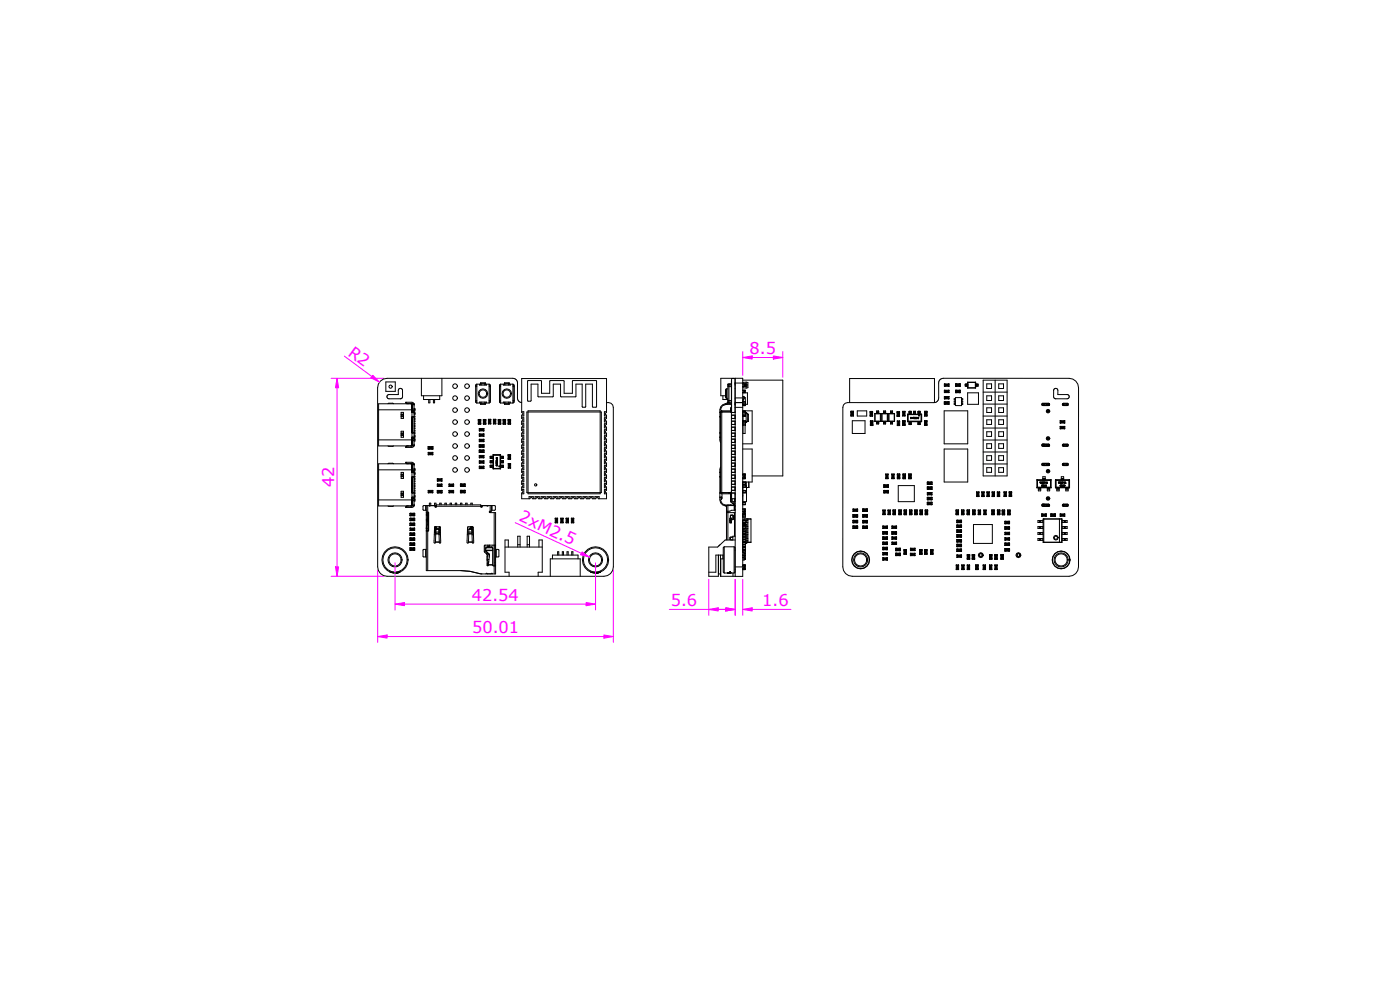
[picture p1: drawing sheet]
<svg xmlns="http://www.w3.org/2000/svg" width="297mm" height="210mm" viewBox="0 0 297 210" stroke-linecap="round" stroke-linejoin="round" font-family="sans-serif">
<defs><g id="words">
<g font-size="3.4" fill="#f0f">
<text x="73.7" y="75.2" transform="rotate(36 73.7 75.2)">R2</text>
<text x="159" y="75.2">8.5</text>
<text x="70.9" y="103.4" transform="rotate(-90 70.9 103.4)">42</text>
<text x="109.9" y="110.4" transform="rotate(25 109.9 110.4)">2xM2.5</text>
<text x="100.1" y="127.5">42.54</text>
<text x="142.3" y="128.6">5.6</text>
<text x="161.7" y="128.6">1.6</text>
<text x="100.1" y="134.3">50.01</text>
</g>
</g></defs>
<!-- layer: 0 -->
<g fill="none" stroke="#000" stroke-width=".21">
<path d="M80.1 82.3v37.9M80.3 99.7h7.2M80.3 93.3h7.2M80.3 86.9h7.2M81.9 81h2v2h-2zM82.1 80.3h26.9l.5 .2 .3 .5v3.7l.3 .4 .6 .3M82.3 98.4l1-.1 .2 .1M82.3 85.6l1-.1 .2 .1M82.3 94.6h1.2M82.5 83.7a.45 .45 0 0 0-.4 .4 .45 .45 0 0 0 .4 .5h2.4M82.5 83.7h.1M84.9 84.6h.1"/>
<path d="M85.1 87.5h.5v1.3h-.5zM85.1 91.5h.5v1.3h-.5zM85.1 92.4h.5M85.1 92.3h.5M85.1 92.2h.5M85.1 92h.5M85.1 91.9h.5M85.1 91.8h.5M85.1 88.4h.5M85.1 88.3h.5M85.1 88.2h.5M85.1 88h.5"/>
<path d="M85.1 87.9h.5M85.1 87.8h.5M85.4 82.8v1.5l-.5 .3M85.4 82.8h.1M85.4 82.8a.45 .45 0 0 0-.5-.4 .45 .45 0 0 0-.4 .4v.9h-2M86.2 85.3v.3M86.2 94.7v.2M86.2 98.1v.2M86.3 98.3v.1M86.3 85.6h.1M86.3 94.6h.1M86.3 98.4l-.3-.2v-.1h1.4l.3 .1 .1 .3v1.6"/>
<path d="M86.3 85.6l-.3-.3h1.4l.3 .2 .1 .3v1.6M86.5 85.6h.1M86.5 94.6h.1M86.5 98.4h.1M86.6 85.6h.1M86.6 94.6h.1M86.6 98.4h.1M87.1 98.4h.1M87.1 94.6h.1M87.1 85.6h.1M87.3 91.7l.5 .2M87.3 88.5v3.2"/>
<path d="M87.3 92.9v1.7l.2-.2M87.3 99.8h.2M87.3 99.8h.5M87.3 93.2h.2M87.3 93h.2M87.3 93h.5M87.3 91.7h.5M87.3 91.6h.2M87.3 91.5h.2M87.3 91.2h.2M87.3 91.1h.2M87.3 91h.2"/>
<path d="M87.3 90.7h.2M87.3 90.6h.2M87.3 90.5h.2M87.3 90.2h.2M87.3 90.1h.2M87.3 90h.2M87.3 89.7h.2M87.3 89.6h.2M87.3 89.5h.2M87.3 89.2h.2M87.3 89.1h.2M87.3 89h.2"/>
<path d="M87.3 88.7h.2M87.3 88.6h.2M87.3 87.1h.2M87.3 92.9h.5M87.3 87.4h.2M87.3 91.7h.2M87.3 88.5h.5M87.3 92.8h.2M87.4 98.8h.1M87.4 86h.1M87.4 94.2h.1M87.4 98.4l.1 .1v1.6"/>
<path d="M87.4 85.6l.1 .2v1.6M87.4 85.7v.2M87.4 87.4v1M87.4 88.7v.3M87.4 89.7v.3M87.4 90.2v.3M87.4 91.2v.3M87.4 91.9v.9M87.4 94.3v.2M87.4 98.4v.3M87.4 85.9l.1 1.6M87.4 98.7l.1 1.5"/>
<path d="M87.4 94.3h.1M87.4 92.7l.1 1.9h-1.2M87.4 92.7l-.1 .2M87.4 92.7h.4M87.4 87.5h.4M87.5 98.5l-.2-.1v1.7l.1 .2M87.5 85.8l-.2-.1v1.7l.1 .1M87.5 85.8v.1M87.5 88.4v3.5M87.5 92.7l-.1 1.6M87.5 94.3v.1M87.5 98.5v.2"/>
<path d="M87.5 99.3h.1M87.5 98.5h.3M87.5 94.4h.3M87.5 93.7h.1M87.5 86.5h.1M87.5 85.8h.3M87.5 87.4l-.1 .1M87.5 100h.3M87.5 99.5h.3M87.5 98.7h-.1M87.5 93.5h.3M87.5 87.4h.3"/>
<path d="M87.5 87.2h.3M87.5 87.1h.3M87.5 86.8h.3M87.5 85.9h-.1M87.8 98.3l.1 .2-.1 .2M87.8 85.6l.1 .2-.1 .2M87.8 92.7v.2M87.8 85.6h-7.5v9h7.5M87.8 98.4h-7.5v8.9h7.5M87.8 94.5l-.1 .3-.3 .1h-1.4l.3-.3M87.8 88.4l-.5 .1M87.8 87.5v5.2"/>
<path d="M87.8 92.9v1.6M87.8 86.7h.2v.5h-.2M87.8 87.5h.2v.5h-.2M87.8 88.3h.2v.2h-.2M87.8 88.8h.2v.2h-.2M87.8 89.3h.2v.2h-.2M87.8 89.8h.2v.2h-.2M87.8 90.3h.2v.2h-.2M87.8 90.8h.2v.2h-.2M87.8 91.3h.2v.2h-.2M87.8 91.8h.2v.2h-.2M87.8 92.3h.2v.5h-.2"/>
<path d="M87.8 93.1h.2v.5h-.2M87.8 99.4h.2v.5h-.2M87.8 99.6h.2M87.8 93.3h.2M87.8 93.1l-.5 .1M87.8 92.5h.2M87.8 87.7h.2M87.8 86.9h.2M87.8 87.4v.1M87.8 94.2v.4M90.8 96h1v.5h-1zM90.8 95.2h1"/>
<path d="M90.9 94.7v.6M90.9 94.7h.1v.6M90.9 94.7l.9 .1v.4M90.9 95.2l-.1 .1M90.9 96h.1M91 96v.5M91 96.4l-.1 .1M91.1 95.1h.1M91.2 96.2h.1M91.2 94.9l-.1 .1M91.2 94.9v.1M91.2 94.9v.2"/>
<path d="M91.2 96.2v.1M91.2 84.7v.7h-.3v-.7M91.2 95v.1M91.2 95h.1M91.3 94.9l-.1 .1M91.3 94.9v.2M91.3 96.2v.1M91.3 96.2l-.1 .1M91.3 96.2h.1M91.4 96.2v.1M91.4 96.2h.1M91.4 96.3h.1"/>
<path d="M91.4 94.9v.2v-.2M91.4 94.9l-.1 .1M91.4 95l-.1 .1M91.4 94.9v.1M91.4 95v.1M91.5 95h.1M91.5 96.2h-.1M91.5 96.2l-.1 .1M91.5 95l.1 .1M91.5 96.2h.1M91.5 94.9v.1M91.6 95v.1"/>
<path d="M91.6 95h-.1M91.7 96v.5M91.7 96.4l.1 .1M91.8 96h-.1M91.8 95.2v-.5h-.2v.6M91.8 94.7v.1M92.2 84.7v.7h-.3v-.7M93.3 83.9v.8h-3.4v-.8M93.7 80.2v3.7h-4.3v-3.7M100.9 85h.3M100.9 82h.3M101 85v.3l.2 .2"/>
<path d="M101.2 81.5l-.2 .2v.3M101.2 81.7h-.3v3.6h.3M101.2 81.5v4M101.2 85.5h.9M101.2 81.5h.9M101.5 89v1h.5M101.5 89.8h.5M101.5 89.2h.5M101.5 89h.5M101.5 90h.1M101.7 89.3v.1M101.7 89.6v.1"/>
<path d="M101.7 89.7h.1M101.7 96.6h1v.5h-1zM101.7 97.8h1v.5h-1zM101.7 98.9h1v.5h-1zM101.7 95.5h1M101.7 94.4h1M101.7 90.9h1v.5h-1zM101.7 92h1v.5h-1zM101.7 93.2h1v.5h-1zM101.7 89.5v.1M101.7 95.5v.5M101.7 96h.9"/>
<path d="M101.7 95.5h.1M101.7 94.3v.6M101.7 94.3v.1M101.7 89.4v.1M101.7 89.4h.1M101.7 81.5v.2h1.5v-.2M101.7 85.5v-.2h1.5v.2M101.7 89.6l.1 .1M101.7 96.6l.1 .1M101.7 97.8h.1M101.7 98.9h.1M101.7 90.9l.1 .1"/>
<path d="M101.7 91.4h.1M101.7 92v.1M101.7 93.2h.1M101.7 89.6h.1M101.7 89.3h.1M101.8 89.6h.1M101.8 89.4h.1M101.8 89.4h-.1M101.8 89.3h-.1M101.8 89.6v.1M101.8 97.1h-.1M101.8 98.2l-.1 .1"/>
<path d="M101.8 99.3l-.1 .1M101.8 96.6v.5M101.8 97.8v.5M101.8 98.9v.5M101.8 92.5h-.1M101.8 93.6l-.1 .1M101.8 90.9v.5M101.8 92v.5M101.8 93.2v.5M101.9 95.5v.5M101.9 94.3v.6h-.2M101.9 95.7h.1"/>
<path d="M102 89.2v.6M102 81.3v.2M102 85.5v.2h.9M102 81.3h1M102 89v1M102 85.7h.1M102 89h.1M102 95.7v.1M102 96.9h.1M102 98h.1M102 99.1h.1M102 94.6l-.1 .1"/>
<path d="M102 94.5v.1M102 94.6h.1M102 94.5l-.1 .1M102 94.5v.2M102 95.8h.1M102 95.7h.1M102 99.2h.1M102 92.3h.1M102 93.4h.1M102 91.1v.1M102 98v.1M102 99.1v.1"/>
<path d="M102 95.7h-.1M102.1 99.2h.1M102.1 98h.1M102.1 96.9h.1M102.1 96.9h-.1M102.1 99.2h-.1M102.1 93.4h.1M102.1 92.3h.1M102.1 91.1h.1M102.1 98h-.1M102.1 81.7v-.3h.8v.3M102.1 85.3v.2h.8v-.2"/>
<path d="M102.1 94.6h.1M102.1 95.7h.1M102.1 95.7v.1M102.1 92.2l-.1 .1M102.1 93.4h-.1M102.1 91.1h-.1M102.1 91.2h.1M102.1 93.4v.1M102.1 94.5v.1M102.1 94.5h.1M102.1 94.7h.1M102.1 96.8v.1"/>
<path d="M102.1 97.9v.1M102.1 91.1v.1M102.1 93.5h.1M102.1 94.5v.2M102.1 92.2v.1M102.1 98v.1M102.2 94.6h-.1M102.2 96.9h-.1M102.2 99.2h-.1M102.2 93.4l-.1 .1M102.2 91.2h-.1M102.2 99.1h.1"/>
<path d="M102.2 98h.1M102.2 96.8h.1M102.2 95.7v.1M102.2 96.8v.1M102.2 99.1v.1M102.2 99.2h.1M102.2 96.9h.1M102.2 98v.1M102.2 91.1h.1M102.2 92.3h.1M102.2 92.2v.1M102.2 93.4v.1"/>
<path d="M102.2 95.8h.1M102.2 94.6h.1M102.2 94.5v.1M102.2 94.5l.1 .1M102.2 93.4h.1M102.3 93.4h-.1M102.3 96.8l-.1 .1M102.3 98l-.1 .1M102.3 96.8h.1M102.3 99.1h.1M102.3 99.1l-.1 .1M102.3 94.5v.1"/>
<path d="M102.3 91.2h.1M102.3 93.5h.1M102.3 98v.1M102.3 96.9h.1M102.3 93.4h.1M102.3 92.3h.1M102.3 95.7l-.1 .1M102.3 91.1h-.1M102.3 94.7h.1M102.3 95.7v.1M102.3 94.6h.1M102.3 91.1v.1"/>
<path d="M102.3 91.1h.1M102.3 99.1v.1M102.3 99.2h.1M102.3 95.7h.1M102.3 92.2v.1M102.3 96.8v.1M102.3 98h.1M102.3 94.6v.1M102.4 99.1l-.1 .1M102.4 94.6h-.1M102.4 95.7l-.1 .1M102.4 94.6v.1"/>
<path d="M102.4 94.6h.1M102.4 94.5l-.1 .1M102.4 95.7h-.1M102.5 95.5v.5M102.5 94.3v.6h.2M102.5 96.6v.5M102.5 97.8v.5M102.5 98.9v.5M102.5 97.1h.1M102.5 98.2l.1 .1M102.5 99.3l.1 .1M102.5 90.9v.5"/>
<path d="M102.5 92v.5M102.5 93.2v.5M102.5 92.5h.1M102.5 93.6l.1 .1M102.5 89v.2h.6M102.5 89l.1 1h.4M102.5 89h.6M102.6 90h-.1M102.6 96.6l-.1 .1M102.6 97.8h-.1M102.6 98.9h-.1M102.6 90.9l-.1 .1"/>
<path d="M102.6 91.4h.1M102.6 92v.1M102.6 93.2h-.1M102.7 95.5l-.1 .5M102.7 95.5v.5M102.7 96h-1M102.7 96h-.1M102.7 94.3v.6M102.7 94.4v.4M102.7 94.8l-1 .1M102.7 94.8v.1M102.7 89.5h.1"/>
<path d="M102.7 89.5l.1 .1M102.7 89.5h.2M102.7 89.7h.1M102.8 89.3h.1M102.8 89.3v.1M102.8 89.3l-.1 .1M102.8 89.4v.1M102.8 89.6l-.1 .1M102.8 89.7h-.1M102.8 89.6h.1M102.8 89.5v.1M102.8 89.5l-.1 .1"/>
<path d="M102.8 89.4h.1M102.9 85.5h.9M102.9 81.5h.9M102.9 89.3l-.1 .1M102.9 89.6l-.1 .1M102.9 81.2v.3M103 85.5l-.1 .2M103 81.2l-.1 .1M103 89v1M103.1 89.8h-.6v.2h.5M103.1 89h-.1M103.6 88.9h.5v1h-.5z"/>
<path d="M103.6 89l.1 .1M103.6 89.8h.5M103.6 89.1h.5M103.7 89.8l-.1 .1M103.8 81.5l.2 .2v.3M103.8 81.5v4M103.8 81.7h.2v3.6h-.2M103.8 85h.2M103.8 82h.2M103.9 89.3h.1M103.8 89.4h.1M103.8 89.5v.1"/>
<path d="M103.8 89.3v.1M103.8 89.3h.1M103.9 89.5l-.1 .1M103.9 89.6h.1M103.9 89.4l-.1 .2M103.9 89.3h-.1M103.9 89.5h-.1M103.9 89.5h.1M103.9 89.5v.1M103.9 89.4h.1M103.9 89.3v.1M103.9 89.4v.1"/>
<path d="M104 85v.3l-.2 .2M104 96.8v.4M104 97.8v.3M104 98.7v.4M104 99.1h.6M104 98.7h.6M104 98.1h.6M104 97.8h.6M104 97.2h.6M104 96.8h.6M104 98.1l.6 .1M104 96.8h.1"/>
<path d="M104 97.2h.1M104 98.7h.1M104 97.8h.1M104.1 89.8v.1M104.1 89v.1M104.2 96.8v.4M104.2 97.8v.4M104.2 98.7v.4M104.2 97.2h.1M104.2 97.8h.1M104.2 96.8h.1M104.2 98.7h.1"/>
<path d="M104.4 96.8v.4M104.4 97.8v.4M104.4 98.7v.4M104.4 96.8h.1M104.4 97.2h.1M104.4 98.7h.1M104.4 97.8h.1M104.7 99.4h1.4M104.7 96.5h1.4M104.7 88.9h.5v1h-.5zM104.7 89v.1M104.7 89.8h.5"/>
<path d="M104.7 89.1h.5M104.7 96.5v2.9M104.7 96.5h-.1M104.7 96.5h.1M104.7 89.8v.1M104.9 89.5h.1M104.9 89.3h.1M104.9 89.6h.1M104.9 89.3l.1 .1M104.9 89.4h.1M104.9 89.4v.1M104.9 89.5v.1"/>
<path d="M105 89.3h.1M105 89.6h-.1M105 89.4h-.1M105 89.3h-.1M105 89.5l-.1 .1M105 89.3l-.1 .1M105.1 89.8l.1 .1M105.2 89l-.1 .1M105.2 98l.1 .2zM105.3 98.7v-.1v.2M105.3 98.1h.2M105.3 98.7v.1"/>
<path d="M105.3 97.6v.1M105.3 97.8v.1M105.3 97.8v.2M105.3 97.8l.1 .1M105.3 97.9v.1M105.3 97.9h.1M105.4 97.7h.1M105.4 97.6l-.1 .1M105.4 98.7l.1-.1v.2v-.2l-.2 .2zM105.4 97.6h.1M105.4 97.6h-.1M105.4 97.2h.1"/>
<path d="M105.4 97.8l-.1 .1M105.4 97.3v.2M105.4 97.5h.1M105.4 97.3h.1M105.4 97.9h.1M105.4 97.1v.1M105.4 97.9l.1 .1v-.2v.1M105.5 97.5l-.1 .2 .1-.1M105.5 97.5l-.1 .1M105.5 97.6l-.1 .1M105.5 97.9h-.1M105.5 97.1l-.1 .1"/>
<path d="M105.5 97.2h-.1M105.5 97.6h.1M105.5 98.1h.1M105.5 97.1l-.1 .2-.1-.2 .1 .1M105.7 90h.5M105.7 89.8h.5M105.7 89.2h.5M105.7 89h.5M105.7 89v1M105.7 89h.1M105.7 89.2v.6M105.9 89.5h.1"/>
<path d="M105.9 89.5l.1 .1M105.9 89.3h.1M105.9 89.3v.1M106 89.4h-.1M106 89.4v.1M106 89.6v.1M106 89.3h-.1M106 85h.2M106 82h.2M106 89.3h.1M106 89.6h.1M106 89.5v.1"/>
<path d="M106 89.5l-.1 .1M106 89.5h.1M106 89.3v.1M106 85v.3l.2 .2M106 89.4h.1M106 89.6l-.1 .1M106 89.7h-.1M106.1 96.5h.1v2.9l-1.6 .1M106.1 96.5v2.9M106.1 99.4h.1M106.2 96.5h-1.6l.1 2.9M106.2 89.2v.6"/>
<path d="M106.2 99.1h.6M106.2 99.4l-.1 .1M106.2 98.7h.6M106.2 98.1h.6M106.2 97.8h.6M106.2 96.8h.6M106.2 89v1M106.2 81.5l-.2 .2v.3M106.2 81.7h-.2v3.6h.2M106.2 81.5v4M106.2 85.5h.9M106.2 81.5h.9"/>
<path d="M106.2 89h.1M106.4 96.8v.4M106.4 97.8v.4M106.4 98.7v.4M106.4 97.2h.1M106.4 96.8h.1M106.4 97.8h.1M106.4 98.7h.1M106.6 96.8v.4M106.6 97.8v.4M106.6 98.7v.4M106.6 96.8h.1"/>
<path d="M106.6 97.2h.1M106.6 97.8h.1M106.6 98.7h.1M106.7 89.8h.6v.2M106.7 89h.6M106.8 89v1M106.8 90h.4M106.8 89h-.1M106.8 81.5v.2h1.5v-.2M106.8 85.5v-.2h1.5v.2M106.8 96.8v.4M106.8 97.8v.3"/>
<path d="M106.8 98.7v.4M106.8 97.2h.1M106.8 99.1h-.6M106.8 98.1l-.6 .1M106.8 97.2h-.6M106.8 96.8h.1M106.8 97.8h.1M106.8 98.7h.1M106.9 89.5h.1M106.9 89.5l.1 .1M106.9 89.5h.2M106.9 89.7h.1"/>
<path d="M107 89.3l.1 .1h-.2M107 89.3l-.1 .1M107 89.6l-.1 .1M107 89.7h-.1M107 89.3h.1M107 89.6h.1M107 85.5v.2M107 81.3h1M107 89.5v.1M107 89.5l-.1 .2M107 89.5h.1M107 81.2v.3"/>
<path d="M107 85.7h1M107 81.2v.1M107 89.3v.1M107.1 89.5h.1M107.1 89.3l-.1 .1M107.1 89.6l-.1 .1M107.1 81.7v-.3h.8v.3M107.1 85.3v.2h.8v-.2M107.3 89l-.1 1M107.3 89v.2h-.6M107.3 90h-.6M107.3 90h-.1"/>
<path d="M107.8 97.4h.5M107.8 97.2h.5M107.8 96.6h.5M107.8 89.2h.5M107.8 89h.5M107.8 90h.5M107.8 89.8h.5M107.8 96.4v1M107.8 96.4h.5M107.8 97.4h.1M107.8 98.3h.5v1h-.5zM107.8 99.2h.5"/>
<path d="M107.8 98.4l.1 .1M107.8 98.5h.5M107.8 89v1M107.8 89h.1M107.9 99.2l-.1 .1M107.9 85.5h.9M107.9 81.5h.9M108 89.5h.1M108 89.5l.1 .1M108 85.5v.2M108 89.7l.1-.1-.1 .1M108 96.9h.1"/>
<path d="M108 81.2v.3M108 81.3v.2M108 85.7h-1M108 85.7h.1M108 97.1v.1M108 99h.1M108 98.9v.1M108 89.3l.1 .1M108 89.3v.1M108 98.7h.1M108 96.8v.1M108 96.8h.1"/>
<path d="M108.1 89.6l-.1 .1M108.1 97.1h-.1M108.1 96.8v.1M108.1 98.9l-.1 .1M108.1 99h.1M108.1 89.3h.1M108.1 98.9h-.1M108.1 89.6h.1M108.1 89.3h-.1M108.1 97.1h.1M108.1 89.5v.1M108.1 89.5h.1"/>
<path d="M108.1 89.5l-.1 .1M108.1 97l-.1 .2M108.1 97h.1M108.1 96.9v.1M108.1 96.9l-.1 .1M108.1 98.9v.1M108.1 98.6l-.1 .1M108.1 98.8l-.1 .1M108.1 97.1v.1M108.1 98.9h.1M108.1 89.3v.1v-.1M108.1 89.4h-.1"/>
<path d="M108.1 98.8h.1M108.1 98.7v.1M108.1 96.9h.1M108.1 98.7h-.1M108.1 96.8h-.1M108.1 96.7l-.1 .1M108.1 98.8v.1M108.1 96.8h.1M108.3 99.3h.1M108.3 98.4h.1M108.3 96.4v1M108.3 89v1"/>
<path d="M108.3 97.4h.1M108.3 89h.1M108.8 81.5l.2 .2v.3M108.8 81.5v4M108.8 81.7h.3v3.6h-.3M108.8 85h.3M108.8 82h.3M109 85v.3l-.2 .2M110.7 80.3h18v7.2l-.3 .3 .3 .3v.7l-.3 .3 .3 .2v.8l-.3 .2 .3 .3v.7l-.3 .3 .3 .3v.7l-.3 .3 .3 .2v.8l-.3 .2 .3 .3v.7l-.3 .3 .3 .3v.7l-.3 .3 .3 .3v.7l-.3 .2 .3 .3v.7l-.3 .3 .3 .3v.7l-.3 .3 .3 .3v.7l-.3 .3 .3 .2v.7l-.3 .3 .3 .3v.7l-.3 .3 .3 .3v1.2h-1.8l-.2-.3-.3 .3h-.7l-.3-.3-.3 .3h-.7l-.3-.3-.3 .3h-.7l-.3-.3-.2 .3h-.7l-.3-.3-.3 .3h-.7l-.3-.3-.3 .3h-.7l-.3-.3-.2 .3h-.8l-.2-.3-.3 .3h-.7l-.3-.3-.3 .3h-.7l-.3-.3-.2 .3h-.8l-.2-.3-.3 .3h-.7l-.3-.3-.3 .3h-1.7v-1.2l.2-.3-.2-.3v-.7l.2-.3-.2-.3v-.7l.2-.2-.2-.3v-.7l.2-.3-.2-.3v-.7l.2-.3-.2-.3v-.7l.2-.3-.2-.2v-.7l.2-.3-.2-.3v-.7l.2-.3-.2-.3v-.7l.2-.3-.2-.2v-.8l.2-.2-.2-.3v-.7l.2-.3-.2-.3v-.7l.2-.3-.2-.2v-.8l.2-.2-.2-.3v-.7l.2-.3-.2-.3zM110.7 98.8h.4v.9h-.4M110.7 97.5h.4v.9h-.4M110.7 96.2h.4v.9h-.4"/>
<path d="M110.7 87.3h.4v.9h-.4M110.7 88.6h.4v.9h-.4M110.7 89.9h.4v.9h-.4M110.7 91.1h.4v.9h-.4M110.7 92.4h.4v.9h-.4M110.7 93.7h.4v.9h-.4M110.7 95h.4v.9h-.4M111.8 87.4h15.8v17.1h-15.8zM112 80.8h2.8l.1 2.6h1.7l.1-2.6 2.8-.1 .2 .2v2.5h1.7l.1-2.6 4.9-.1 .2 .2v5.4l-.2 .1-.7-.1v-4.8h-1.4v4.8l-.7 .1-.1-.1v-4.8h-1.3v2.6l-.1 .1-3.1-.1-.1-2.6h-1.5l-.1 2.6-3.1 .1-.1-.1v-2.6h-1.4v3.5l-.7 .1-.1-.1zM112 87.1h15.3v17.6h-15.3zM128.7 98.8h-.5v.9h.5M128.7 97.5h-.5v.9h.5"/>
<path d="M128.7 96.2h-.5v.9h.5M128.7 95h-.5v.9h.5M128.7 93.7h-.5v.9h.5M128.7 92.4h-.5v.9h.5M128.7 91.1h-.5v.9h.5M128.7 89.9h-.5v.9h.5M128.7 88.6h-.5v.9h.5M128.7 87.3h-.5v.9h.5M129.1 85.4h-.4M130.1 86.4v33.8M152.7 92.9h.2M152.7 91.9h.2"/>
<path d="M152.7 91.7h.2M152.7 88.5h.2M152.7 87.5h.2M152.7 87.4h.2M152.9 99.1l-.2 .6v6.3a1.29 1.29 0 0 0 1.4 1.3M152.9 92.7h-.2M152.9 88.4h-.2M152.9 87.4h2.1M152.9 87.4v17.1M153 87.1v.1M153.1 87.4v17.1M153.1 87.1h.1"/>
<path d="M153.2 87.3v.1M153.4 83.9v.8h1M153.8 85.7v.1M153.9 83.9h-1v-3.7h4.7v42.1l-4.8-.1v-4.5M154 85.7h-.1M154.1 82.5l-.2 .2v1.6l.2 .2M154.1 82.5v2M154.1 84.5h.3M154.1 82.5h.3M154.1 85.8h-.1M154.1 85.8l-.8 .3-.4 .7 .1 .3M154.2 85.8h1"/>
<path d="M154.3 85.6a1.33 1.33 0 0 0-1.6 1.3v6.4l.2 .6M154.3 85.6l-.2 .2M154.4 85.5h.1M154.4 85.3h-.1v.3M154.4 85h.8M154.4 82h.8M154.4 81.5h.1M154.5 85.4l.7 .1M154.5 81.5l-.1 4M154.7 85.5h.5M154.7 81.5h.5M154.7 81.5l-.2 .2h.7"/>
<path d="M154.7 81.5v4M155 87.4l.2 .2M155.2 81.4l-.7 .1M155.2 87.1h-2.1l-.2 .3M155.2 85.3h-.7l.2 .2M155.2 100h.1M155.2 99.7h.1M155.2 99.5h.8M155.2 98.9h.8M155.2 98.8h.1M155.2 98.6h.1M155.2 98.4h.1"/>
<path d="M155.2 98.2h.8M155.2 97.7h.8M155.2 97.5h.1M155.2 97.1h.1M155.2 97h.8M155.2 96.4h.8M155.2 96.2h.1M155.2 96h.1M155.2 95.9h.1M155.2 95.7h.8M155.2 95h.1M155.2 94.8h.1"/>
<path d="M155.2 94.6h.1M155.2 93.7h.1M155.2 93.4h.1M155.2 93.3h.1M155.2 93.1h.8M155.2 92.4h.1M155.2 92h.1M155.2 91.9h.8M155.2 91.1h.1M155.2 90.8h.1M155.2 90.1h.8M155.2 89.9h.1"/>
<path d="M155.2 89.6h.1M155.2 89.5h.1M155.2 88.8h.8M155.2 88.6h.1M155.2 88.4h.1M155.2 88.2h.1M155.2 88.1h.8M155.2 87.5h.8M155.2 86.4h.1M155.2 80.7h.1M155.2 86.4l-.2 .1v.9M155.2 95.1h.8"/>
<path d="M155.2 94.4h.8M155.2 93.9h.8M155.2 92.6h.8M155.2 91.3h.8M155.2 90.6h.8M155.2 89.8h.1M155.2 89.3h.8M155.2 86.3h.1M155.2 80.9h.1M155.2 86.5h.1M155.2 94.4h.7v.7h-.7M155.2 93.2h.7v.6h-.7"/>
<path d="M155.2 91.9h.7v.7h-.7M155.2 90.6h.7v.7h-.7M155.2 89.4h.7v.6M155.2 87.3l-2.1 .1M155.2 88.1h.7v.7M155.5 80.2v.1M155.9 87.5v-7.2h-.7v26.2h.7v-.2M155.9 99.7h.1M155.9 98.2v.7h-.7M155.9 98.8h.1M155.9 98.7h.1M155.9 98.4h.1"/>
<path d="M155.9 97.5h.1M155.9 97.1h.1M155.9 96.2h.1M155.9 96h.1M155.9 95.9h.1M155.9 95h.1M155.9 94.6h.1M155.9 93.7h.1M155.9 93.6h.1M155.9 93.3h.1M155.9 92.4h.1M155.9 92h.1"/>
<path d="M155.9 91.1h.1M155.9 91h.1M155.9 90.8h.1M155.9 89.9h.1M155.9 89.5h.1M155.9 88.6h.1M155.9 88.5h.1M155.9 88.2h.1M155.9 87.3h.1M155.9 86.5h.1M155.9 85.9h.1M155.9 85.5h.1"/>
<path d="M155.9 85.3h.1M155.9 81.7h.1M155.9 81.5h.1M155.9 95.7v.7h-.7M155.9 97v.7h-.7M155.9 99.5v.7M155.9 97.4h.1M155.9 84.6h.1M155.9 82.4h.1M155.9 85.7h.1M155.9 81.2l1.7 .1M156 86.4h1.6"/>
<path d="M156 85.4h1.6M156 98.5h-.1M156 80.2v42.1M156 84.4h1.6M157.6 95.2h2v7l-2 .1v.5h.5M157.6 80.6h8.5v20.4h-6.5M157.6 90.3h.1M157.6 87.2l2-.1v7h-2M157.6 85.3h.1M157.6 81.4h.5zM157.6 85.1h.1v.1M157.6 84.1h.3v.5h-.3"/>
<path d="M157.6 85.6h.1M157.6 82.8h.5M157.6 89.9h.1M157.6 88.3h.1M157.6 88.2h.5M157.6 88h.5M157.6 87.4h.5M157.6 85.7h.5M157.6 89.6v.1zM157.6 83.3h1v2.5l-1-.1v-.5h.5M157.6 81.9v.4h.7M157.6 82.8h.1"/>
<path d="M157.6 88.2h.1M157.6 81.9h.1M157.6 85.7h.1M157.6 84.8v.3M157.6 90.1h.1M157.6 89.5h.1M157.7 85.7l-.1 .1M157.7 84.6v.2h-.1M157.9 84.3h.2v1.7h-.5v-.2M157.9 83h.1M157.9 81.7h.1M157.9 81.4v.5"/>
<path d="M157.9 82.8v.5M157.9 84.4h.1M157.9 83.1h.1M157.9 81.6h.1M158.1 90.1h.1M158.1 89.5h.1M158.1 87.2h.1M158.1 88.2v.1M158.1 87.4v.6M158.1 89.3h-.5M158.1 81.4v.5M158.1 82.8v.5h-.5"/>
<path d="M158.1 87.2v1.1M158.1 89.3v1M158.1 87.5h.2M158.1 87.3h-.5v4.6h.5v-2.7M158.1 90.2v.1M158.1 88.3h-.5M158.1 81.5h.4M158.1 89.3h.1M158.1 89.4h.2M158.1 81.9h-.5M158.1 88.3h.1M158.1 87.2v.1"/>
<path d="M158.1 82.8h.1M158.1 81.9h.1M158.1 85.2h.1M158.2 89.4h.1M158.2 89.7h-.1M158.3 89.6l-.1 .1M158.3 87.7h.1M158.3 81.1h-.7v.3M158.3 81.1v1.2M158.3 87.7v1.7M158.3 81.1h.4v1.1l-.4 .1M158.3 87.7l.4 .1v1.6"/>
<path d="M158.3 89.4h-.2M158.3 87.7h-.2M158.3 87.5l.2 .2M158.3 87.5h.1M158.3 89.6h.1M158.3 89.6h-.2M158.3 81.5h.1M158.3 81.9h.1M158.5 89.4h.1M158.5 87.7h.1M158.5 89.4l-.2 .2M158.5 81.5v.4"/>
<path d="M158.5 81.9h-.4M158.5 81.9h.1M158.5 81.5h.1M158.7 89.3l-.4 .1M158.7 88v1.4M158.7 89.4h-.2M158.7 87.9v.1M178.8 86.4v33.8M180.5 88h.5v.2M180.5 87.3h.5M180.5 88.2h.5M180.5 87.2v1"/>
<path d="M180.5 87.2v.1M180.7 87.8h.2M180.7 87.7h.2zM180.7 87.9v.1M180.8 87.6v.1M180.8 87.6h.1M180.8 87.9h-.1M180.8 87.6l.1 .1M180.8 87.9l-.1 .1M180.8 87.9h.1M180.8 87.8h-.1M180.8 87.5v.1"/>
<path d="M180.8 87.5l-.1 .1M180.8 89.2h2.7v2.7h-2.7zM180.8 87.9v.1M180.8 87.8h.1M180.9 87.9h-.1M181 88.2h-.5M181 87.3v.1h-.5M181 87.2v1M181 88.2h.1M181.9 87.2h2v1.1h-2zM184.6 88.3h.5M184.6 87.5h.5"/>
<path d="M184.6 88.1h.5M184.6 87.3h.5M184.6 87.3v1M184.6 88.3h.1M184.6 87.3h.1M184.6 90.2h.6M184.6 89.3v.2h.6M184.7 89.3h.4M184.7 89.3l-.1 1M184.7 89.3h-.1M184.8 87.8h.1M184.8 87.8l.1 .1"/>
<path d="M184.8 87.7h.1M184.8 87.9v.1M184.8 89.8h.2M184.8 89.8h.1M184.8 89.8l.1 .1M184.8 89.9h.2M184.8 87.6v.1M184.8 87.6h.1M184.8 87.9h.1M184.9 89.5v.1M184.9 87.9h.1M184.9 87.5l-.1 .1"/>
<path d="M184.9 87.8v.1M184.9 87.8l-.1 .1M184.9 87.8h.1M184.9 89.6h.1M184.9 89.6h-.1M184.9 87.6h.1M184.9 89.7h-.1M184.9 89.9h-.1M184.9 89.9l-.1 .1M184.9 87.5v.1M184.9 87.5l-.1 .2M184.9 87.7h-.1"/>
<path d="M184.9 89.9h.1M184.9 89.8v.1M184.9 87.6l-.1 .1M184.9 87.9l-.1 .1M185 89.7h-.1M185 89.7h-.2M185 89.9h-.1M185 89.9l-.1 .1M185 89.8h.1M185 89.7l-.1 .1M185.1 87.3v1M185.1 88.3h.1"/>
<path d="M185.1 87.3h.1M185.1 89.3v1M185.2 90.1h-.6v.1M185.2 89.3h-.6M185.2 90.2l-.1 .1M185.6 89.3v.1M185.6 87.7v.1M186 89.9h.4M186 89.7h.4M186 87.4h.4M186 87.2h.4M186 87.5h.4"/>
<path d="M186 87.2v.5M186 89.4v.5M186 89.9h.1M186 87.2h.1M186 89.6h.1M186 87.5h.1M186 89.4h.1M186 87.7h.1M186.4 87.2v.5zM186.4 89.4v.5zM186.4 89.6h-.4M186.8 87.8v1.5h-1.2"/>
<path d="M186.8 87.8h-1.2v1.5M186.8 87.7v1.7h-1.2M186.8 87.7h-1.2v1.7M186.8 87.7v.1M186.8 89.3v.1M187.1 89.3l-.1 .1M187.1 87.7l-.1 .1M187.5 89.9h.4M187.5 89.7h.4M187.5 87.4h.4M187.5 87.2h.4M187.5 89.6h.4"/>
<path d="M187.5 87.5h.4M187.5 87.2v.5M187.5 89.4v.5M187.5 89.9h.1M187.5 87.2h.1M187.5 89.6h.1M187.5 87.5h.1M187.5 89.4h.1M187.5 87.7h.1M187.9 87.2v.5M187.9 89.4v.5M187.9 89.6h.1"/>
<path d="M187.9 87.5h.1M187.9 89.9h.1M187.9 87.2h.1M187.9 89.4h.1M187.9 87.7h.1M188.2 87.8v1.5h-1.1M188.2 87.8h-1.1v1.5M188.3 87.7v1.7h-1.3M188.3 87.7h-1.3v1.7M188.3 87.7l-.1 .1M188.3 89.3l-.1 .1M188.6 89.3l-.1 .1"/>
<path d="M188.6 87.7l-.1 .1M188.9 89.9h.4M188.9 89.7h.4M188.9 87.4h.4M188.9 87.2h.4M188.9 89.6h.4M188.9 87.5h.4M188.9 87.5h.1M188.9 87.2v.5M188.9 89.4v.5M188.9 87.2h.1M188.9 89.9h.1"/>
<path d="M188.9 89.6h.1M188.9 89.4h.1M188.9 87.7h.1M189.3 87.2v.5M189.3 89.4v.5M189.3 89.6h.1M189.3 89.9h.1M189.3 87.2h.1M189.3 87.5h.1M189.3 89.4h.1M189.3 87.7h.1M189.7 87.8v1.5h-1.1"/>
<path d="M189.7 87.8h-1.1v1.5M189.8 87.7v1.7h-1.3M189.8 87.7h-1.3v1.7M189.8 87.7l-.1 .1M189.8 89.3l-.1 .1M190.3 88.3h.5M190.3 87.5h.5M190.3 87.4h.5M190.3 88.1h.5M190.3 87.3v1M190.3 87.3v.1M190.3 88.3h.1"/>
<path d="M190.4 89.3h.5v1h-.5zM190.4 89.4h.5M190.4 89.3v.1M190.4 90.1h.5M190.4 90.1v.1M190.5 87.9h.2M190.5 87.8h.2zM190.5 88v.1M190.6 90h.1M190.6 89.7l.1 .1M190.6 87.7h.1M190.6 87.7v.1"/>
<path d="M190.6 89.6v.1M190.6 89.8h.1M190.6 88h-.1M190.6 87.7l.1 .1M190.6 89.7v.1M190.6 89.7h.1M190.6 88h.1M190.6 87.9l-.1 .2M190.6 87.9h-.1M190.6 87.6v.1M190.6 87.6l.1 .1M190.6 87.6l-.1 .1"/>
<path d="M190.6 89.9h.1M190.6 89.9v.1M190.6 89.8v.1M190.6 88v.1M190.6 87.9h.1M190.6 87.9l-.1 .1M190.7 89.8l-.1 .1M190.7 87.9l-.1 .1M190.7 87.7h-.1M190.7 88h-.1M190.7 89.6l-.1 .1M190.8 90.1l.1 .1"/>
<path d="M190.8 87.3v1M190.8 88.3h.1M190.8 87.3v.1M190.9 89.3l-.1 .1M191.5 90.2h.5M191.5 90h.5M191.5 89.4h.5M191.5 89.3h.5M191.5 89.3v.9M191.5 87.2h.5v1h-.5zM191.5 87.4h.5M191.5 88.1h.5"/>
<path d="M191.5 87.3v.1M191.5 88.1v.1M191.6 89.8h.1M191.6 89.9l.1 .1M191.6 89.7h.1M191.7 89.9h.1M191.7 89.8h.1M191.7 87.7h.1M191.7 89.6h.1M191.7 89.6h-.1M191.7 87.8h.1M191.7 87.9h.1"/>
<path d="M191.7 89.7h.1M191.7 89.6v.1M191.7 89.9h-.1M191.7 89.5v.1M191.7 87.8v.1M191.7 89.7v.1M191.7 87.6h.1M191.8 87.8v.1M191.8 87.9h-.1M191.8 89.5h.1M191.8 89.5l-.1 .2M191.8 87.7h.1"/>
<path d="M191.8 87.7h-.1M191.8 87.6h-.1M191.8 87.9h.1M191.8 89.9l-.1 .1M191.9 88.1l.1 .1M192 89.4v.6M192 89.2v1M192 90.2h.1M192 89.2v.1M192 87.3l-.1 .1M192.6 89.4h2.8M192.6 88h2.8"/>
<path d="M192.6 88l-.1 1.5M192.6 88v1.4M192.6 87.9l-.1 .1M192.9 89.5v.6M192.9 90h.4M192.9 89.9h.4M192.9 89.7h.4M192.9 87.5h.4M192.9 87.4h.4M192.9 87.3h.4M192.9 89.8h.4M192.9 87.3v.6"/>
<path d="M192.9 87.6h.4M192.9 87.3h.1M192.9 90v.1M192.9 87.6h.1M192.9 87.4h.1M192.9 87.5h.1M192.9 89.7h.1M192.9 89.9h.1M192.9 89.8h.1M193.1 88.6l.2 .2M193.2 88.8h.1M193.2 88.5v.1"/>
<path d="M193.2 88.6v.1M193.2 88.5l.1 .1M193.2 88.5l-.1 .1M193.3 87.3v.6M193.3 90v.1M193.3 89.5v.6M193.3 87.3h.1M193.3 87.4h.1M193.3 87.6h.1M193.3 87.5h.1M193.3 89.7h.1M193.3 89.9h.1"/>
<path d="M193.3 89.8h.1M193.3 88.6l-.1 .1M193.3 88.6h.1M193.3 88.5l-.1 .1M193.3 88.6v.2h-.1M193.4 88.6h.2M193.4 88.6h.1M193.6 88.6h.1M193.7 88.7v.1l.1-.1M193.7 88.7h.1M193.7 88.5l-.1 .1h.2M193.7 88.7v.1"/>
<path d="M193.8 88.7h.1M193.8 88.7l-.1 .1M193.8 88.6h.1M193.8 88.5l-.1 .1M193.8 87.5h.4M193.8 87.4h.4M193.8 87.3h.4M193.8 87.3v.6M193.8 87.6h.4M193.8 87.3h.1M193.8 87.6h.1M193.8 87.4h.1"/>
<path d="M193.8 87.5h.1M193.9 88.6l.1 .2M194 88.7l-.1 .1M194 88.6l-.1-.1h.2l-.2 .2M194 88.6h-.1M194.1 88.8h.2zM194.2 88.8v-.3v.3M194.2 87.3v.6M194.2 87.3h.1M194.2 87.4h.1M194.2 87.6h.1M194.2 87.5h.1"/>
<path d="M194.7 88.7h.2M194.7 88.7h.1M194.7 88.6h.2M194.8 88.6l-.1 .1M194.8 89.9h.4M194.8 89.7h.4M194.8 89.8h.4M194.8 89.5v.5M194.8 90h.4M194.8 87.3h.4M194.8 87.3v.6M194.8 89.5v.6"/>
<path d="M194.8 88.7l-.1 .1M194.8 88.7h.1M194.9 88.7h-.1M194.9 88.7l-.1 .1M194.9 88.6h.1M194.9 88.5h-.2v.2M194.9 88.5v.1M195.2 87.5h-.4M195.2 87.4h-.4M195.2 87.3v.6M195.2 87.6h-.4M195.2 89.5v.6"/>
<path d="M195.2 87.3h.1M195.2 90v.1M195.2 87.6h.1M195.2 87.4h.1M195.2 87.5h.1M195.2 89.9h.1M195.2 89.7h.1M195.2 89.8h.1M195.4 87.9v1.5M195.4 88l.1 1.5h-3M195.4 89.4h.1M195.5 87.9h-3l.1 1.5"/>
<path d="M195.5 87.9l-.1 .1M195.5 89.4l-.1 .1M196.1 90.2h.5M196.1 90h.5v.2M196.1 89.3h.5M196.1 89.2v1M196.1 89.2v.1M196.1 90.2h.1M196.1 87.3l.1 .9h.4M196.1 87.3v.9h.5M196.1 88h.6M196.1 87.4h.6"/>
<path d="M196.1 87.3h.6M196.2 88.2h-.1M196.3 90h.1M196.3 89.7h.2M196.3 89.9v.1M196.3 87.8h.2zM196.3 88h.1M196.3 87.7h.2M196.3 87.7h.1M196.4 89.6v.1M196.4 89.6h.1M196.4 89.9h-.1"/>
<path d="M196.4 89.9h.1M196.4 89.6l.1 .1M196.4 87.6h.1M196.4 87.9h.1M196.4 89.8h-.1M196.4 89.7l.1 .1M196.4 87.6l.1 .1M196.4 87.9l-.1 .1M196.4 89.7h.1M196.4 89.5l-.1 .1M196.5 87.7h.1M196.5 89.8h-.1"/>
<path d="M196.5 89.6h-.1M196.5 89.9h-.1M196.5 87.8h-.2M196.5 87.9h-.1M196.5 87.9l-.1 .1M196.6 87.4v.6M196.6 89.3v.1h-.5M196.6 89.2v1M196.6 87.2v1M196.7 87.2l-.1 .1M198.2 85.4v-5.1h-18v5.1M200.3 95.2h5v7h-5z"/>
<path d="M200.3 87.1h5v7h-5zM200.3 85.2v.5h1M200.3 85.2h1M200.3 84.1h1v.5h-1zM200.3 82.8h1v.5h-1zM200.3 81.4h1v.5h-1zM200.3 85.7h.1M200.4 84.1l.1 .1M200.4 82.8h.1M200.4 81.4l.1 .1M200.5 83.2l-.1 .1M200.5 84.6h-.1"/>
<path d="M200.5 82.8v.5M200.5 84.1v.5M200.5 81.9h-.1M200.5 81.4v.5M200.5 85.2v.5M200.6 85.4h.1M200.6 85.5h.1M200.7 85.5h-.1M200.7 85.5l-.1 .1M200.7 81.7h.1M200.7 83h.1M200.7 84.3h.1"/>
<path d="M200.7 85.5h.1M200.7 85.4l-.1 .1M200.7 83v.1M200.7 84.4h.1M200.7 83.1h.1M200.7 85.5v.1M200.7 84.3v.1M200.7 85.4h-.1M200.7 85.4v.1M200.8 85.4v.2zM200.8 85.4l-.1 .2M200.8 83v.1"/>
<path d="M200.8 83h-.1M200.8 81.7h.1M200.8 81.6h.1M200.8 81.6l-.1 .1M200.8 81.6v.1M200.8 83l-.1 .1M200.8 83h.1M200.8 84.3v.1M200.8 81.7h-.1M200.8 85.5h.1M200.8 84.3h.1M200.9 84.4h.1"/>
<path d="M200.9 83.1h.1M200.9 84.3v.1M200.9 85.4v.1M200.9 85.5v.1M200.9 81.6l-.1 .1M200.9 81.6v.1M200.9 81.7h-.1M200.9 83v.1M200.9 83h.1M200.9 81.7h.1M201 85.5v.1M201 85.5h.1"/>
<path d="M201 81.7h-.1M201 81.7h.1M201 83h.1M201 83v.1M201 83h-.1M201 84.3v.1M201 84.4h.1M201 84.3l-.1 .1M201 84.4h-.1M201 81.6l-.1 .1M201 81.6v.1M201 85.4v.1"/>
<path d="M201.1 85.2v.5M201.2 82.8v.5M201.2 84.1v.5M201.2 83.2l.1 .1M201.2 84.6h.1M201.2 81.9h.1M201.2 81.4v.5M201.3 84.1l-.1 .1M201.3 82.8h-.1M201.3 81.4l-.1 .1M201.3 85.2v.5M201.3 85.2h.1"/>
<path d="M202.7 85.6h-.3v.2h.3M202.7 85.1h-.3v.2h.3M202.7 84.6h-.3v.2h.3M202.7 84.3h1.3v1.7h-1.3zM202.7 81.9h1M202.7 81.4v.5M202.7 82.8v.5h1M202.7 82.8h1M202.7 81.4h1M202.7 81.4h.1M202.7 83.3h.1M202.9 81.4v.5"/>
<path d="M202.9 82.8v.5h-.2v-.5M203 81.6h.1M203 81.7h.1M203 81.7v.1M203 83v.1M203 83h.1M203.1 81.7h.1M203.1 81.7l-.1 .1M203.1 83l-.1 .1M203.1 81.6l-.1 .1M203.1 81.6h-.1M203.1 83v.1"/>
<path d="M203.2 83h.1M203.2 83h-.1M203.2 83.1h.1M203.2 83v.1M203.2 81.6l-.1 .2M203.2 83l-.1 .1M203.2 81.6l.1 .1M203.2 81.6v.2M203.2 81.8h.1M203.3 81.7h.1M203.3 83h.1M203.3 83h-.1"/>
<path d="M203.3 83v.1zM203.3 81.7l-.1 .1M203.3 81.7v.1M203.4 81.8v-.2v.2M203.4 83v.1M203.4 83h-.1M203.4 81.6v.1M203.4 83h.1M203.4 83.1h.1M203.5 81.4v.5M203.5 82.8v.5h.2M203.7 81.4v.5"/>
<path d="M203.7 82.8v.5M203.7 81.4h-1M203.7 81.9h.1M203.7 82.8h.1M204 85.6h.2v.2h-.2M204 85.1h.2v.2h-.2M204 84.6h.2v.2h-.2M204.8 81.5h.5M204.8 81.9h.5M204.8 81.5v.4M204.8 81.5h.1M204.8 81.9h.1"/>
<path d="M205 81.5v.4M205.1 81.5v.4M205.1 81.9h.1M205.1 81.5h.1M205.3 81.5v.4M205.3 83.3h2.3v2.5h-2.3zM205.3 81.9h.1M205.3 81.5h.1M205.3 82.2v.1M205.3 81.1h.1M206.9 81.1h-1.6v1.1M206.9 81.1v1.1h-1.6"/>
<path d="M206.9 81.5h.6M206.9 81.9h.6M206.9 81.5v.4M206.9 81.5h.1M206.9 81.9h.1M207 81.1h-.1M207 81.1h-1.7v1.2M207 81.1v1.2h-1.7M207 82.2l-.1 .1M207.2 81.5v.4M207.2 81.9h-.1M207.2 81.5h-.1"/>
<path d="M207.5 81.5v.4M207.5 81.9h.1M207.5 81.5h.1M208.6 80.6h5.1v20.4h-5.1zM208.6 93.3h5.1M208.6 90.8h5.1M208.6 88.3h5.1M208.6 85.7h5.1M208.6 95.9h5.1M208.6 98.4h5.1M208.6 83.2h5.1M209.3 99.2h1v1h-1z"/>
<path d="M209.3 96.7h1v1h-1zM209.3 89h1v1h-1zM209.3 86.5h1v1h-1zM209.3 84h1v1h-1zM209.3 94.1h1v1h-1zM209.3 91.6h1v1h-1zM209.3 81.4h1v1h-1zM211.1 80.6v20.4M211.9 99.2h1v1h-1zM211.9 96.7h1v1h-1zM211.9 89h1v1h-1zM211.9 86.5h1v1h-1z"/>
<path d="M211.9 84h1v1h-1zM211.9 94.1h1v1h-1zM211.9 91.6h1v1h-1zM211.9 81.4h1v1h-1zM221.1 98.3h1.3l.3 .2-.3 .3h-1.2l-.2-.3zM221.1 85.6l1.3-.1 .3 .3-.3 .2h-1.2l-.2-.2zM221.1 94.3v.3M221.1 98.3v.4M221.1 85.6v.4M221.2 94.2l-.2 .2 .2 .3h1.2l.3-.3-.3-.2h-1.3M221.4 85.9v.1M221.4 94.2v.1"/>
<path d="M221.4 98.7v.1M221.4 94.6h1.2M221.5 85.6v.3M221.5 94.3v.3M221.5 98.4v.3M221.5 98.4h-.1M221.5 85.6h-.1M221.5 98.7h.1M221.5 85.9l.1 .1M221.5 94.2l.1 .1M221.6 86h.1M221.6 94.3h1"/>
<path d="M221.6 98.7v.1M221.6 94.3h-.1M221.6 85.6v.3M221.6 94.3v.3M221.6 98.4v.3M221.8 98.4h.1M221.8 94.6h.1M221.8 85.6h.1M222 85.6v.3M222 94.3v.3M222 98.4v.3M222.2 85.6v.3"/>
<path d="M222.2 94.3v.3M222.2 98.4v.3M222.3 85.6h.1M222.3 94.6h.1M222.3 98.4h.1M222.3 85.6v.3M222.3 94.3v.3M222.3 98.4v.3M222.4 85.6v.3M222.4 94.3v.3M222.4 98.4v.3M222.4 85.6h.1"/>
<path d="M222.4 94.6h.1M222.4 98.4h.1M222.6 94.3v.3M222.6 94.6h.1M222.6 98.3v.4h-1.3v-.3h1.3M222.6 85.6v.3h-1.3v-.3h1.3M222.6 94.3h-1.3v.3h1.3M224 84.6h.1M224.9 90.5h1v.5h-1zM224.9 89.2h1v.5h-1zM224.9 90.5h.1M224.9 89.2l.1 .1"/>
<path d="M225 90.9l-.1 .1M225 89.7h-.1M225 89.2v.5M225 90.5v.5M225.2 89.4h.1M225.2 89.4l.1 .1M225.2 90.6v.1M225.3 90.7h-.1M225.3 89.5h-.1M225.3 90.7l-.1 .1M225.3 89.5h.1M225.3 90.7h.1"/>
<path d="M225.3 90.7v.1M225.3 90.6l-.1 .1M225.3 90.6v.1M225.4 89.5h-.1M225.4 89.5l-.1 .1M225.4 90.6l-.1 .2M225.4 89.4v.1M225.4 90.6v.1M225.4 89.4l.1 .1M225.4 98.7h1.2M225.4 85.9h1.2M225.4 89.5h.1"/>
<path d="M225.4 94.3l1-.1 .3 .2-.3 .3h-.8l-.2-.1zM225.4 98.3h1l.3 .2-.3 .3h-.8l-.2-.3zM225.4 85.6l1-.1 .3 .3-.3 .2h-.8l-.2-.2zM225.5 89.5h-.1M225.5 90.7h-.1M225.5 85.6v.3M225.5 94.3v.3M225.5 98.4v.3M225.5 90.7h-.2M225.5 89.5l-.1 .1M225.5 90.7l-.1 .1M225.5 89.5h.1"/>
<path d="M225.5 90.7h.1M225.5 90.6v.1M225.5 89.5v.1M225.6 90.7h.1M225.6 89.5h-.1M225.6 90.6l-.1 .1M225.6 89.5l-.1 .1M225.6 85.6v.3M225.6 94.3v.3M225.6 98.4v.3M225.7 85.6v.3M225.7 94.3v.3"/>
<path d="M225.7 98.4v.3M225.7 90.9l.1 .1M225.7 89.7h.1M225.7 89.2v.5M225.7 90.5v.5M225.8 90.5h-.1M225.8 89.2l-.1 .1M225.9 85.6v.3M225.9 94.3v.3M225.9 98.4v.3M226.1 85.6v.3M226.1 94.3v.3"/>
<path d="M226.1 98.4v.3M226.3 85.6v.3M226.3 94.3v.3M226.3 98.4v.3M226.4 83.7h-2v-.9a.45 .45 0 0 0-.4-.4 .45 .45 0 0 0-.5 .4v1.5l.5 .3M226.4 83.7a.45 .45 0 0 1 .4 .4 .45 .45 0 0 1-.4 .5h-2.4M226.4 83.7h.1M226.4 85.6v.3M226.4 94.3v.3M226.4 98.4v.3M226.6 94.3h-1.2v.3h1.2M226.6 98.4h-1.2v.2"/>
<path d="M226.6 85.6h-1.2v.3M226.8 80.3l-26.7-.1-.5 .2-.4 .6-.1 3.7-.3 .4-.4 .3h-18.6M228.8 82.3v37.9M80.3 106h7.2M82.3 107.3h1.2M85.1 100.2h.5v1.3h-.5zM85.1 104.2h.5v1.3h-.5zM85.1 105.1h.5M85.1 105h.5M85.1 104.9h.5M85.1 104.8h.5M85.1 104.7h.5"/>
<path d="M85.1 104.6h.5M85.1 101.1h.5M85.1 101h.5M85.1 100.9h.5M85.1 100.8h.5M85.1 100.7h.5M85.1 100.6h.5M86.2 107.4v.2M86.5 107.3h.1M86.6 107.3h.1M87 116.2h1M87 114.6h1"/>
<path d="M87 114.1h1M87 113.1h1M87 111.5h1M87 110.4h1M87 109.9h1M87 108.9h1M87 115.7h1M87 115.2h1M87 112h1v.5h-1zM87 108.9v.5M87 109.9v.5M87 111v.5"/>
<path d="M87 113.1v.5M87 114.1v.5M87 116.2v.5M87 111h.2v.5M87 111h1v.5M87 116.7h1M87 109.4h1M87 116.2h.1M87 113.1h.1M87 114.6h.1M87 114.1h.1M87 111.5h.1"/>
<path d="M87 110.4h.1M87 109.9h.1M87 108.9h.1M87 115.2v.5M87 115.7h.1M87 115.2h.1M87 112l.1 .1M87.1 112.5h-.1M87.1 112v.5M87.1 107.3h.1M87.2 108.9v.5M87.2 109.9v.5"/>
<path d="M87.2 113.1v.5h-.2M87.2 114.1v.5M87.2 116.2v.5M87.2 116.2h.6M87.2 108.9h.6M87.2 115.2v.5M87.3 109.1h.1M87.3 111.2h.1M87.3 113.3h.1M87.3 114.4h.1M87.3 116.4h.1M87.3 116.4v.1"/>
<path d="M87.3 113.3v.1M87.3 116.5h.1M87.3 111.2v.1M87.3 109.1v.1M87.3 110.2h.1M87.3 104.5l.5 .1M87.3 101.3v3.2M87.3 105.6v1.7M87.3 105.9h.2M87.3 105.7h.2M87.3 104.4l.5 .1M87.3 104.3h.2"/>
<path d="M87.3 104.2h.2M87.3 104h.2M87.3 103.9h.2M87.3 103.8h.2M87.3 103.7h.2M87.3 103.5h.2M87.3 103.4h.2M87.3 103.3h.2M87.3 103.2h.2M87.3 103h.2M87.3 102.9h.2M87.3 102.8h.2"/>
<path d="M87.3 102.7h.2M87.3 102.5h.2M87.3 102.4h.2M87.3 102.3h.2M87.3 102.2h.2M87.3 102h.2M87.3 101.9h.2M87.3 101.8h.2M87.3 101.7h.2M87.3 101.5h.2M87.3 101.4h.2M87.3 101.3h.2"/>
<path d="M87.3 105.6h.5M87.3 100.1h.2M87.3 104.5h.2M87.3 101.2l.5 .1M87.3 111.3h.1M87.3 114.4v.1M87.3 110.2v.1M87.3 115.4v.1zM87.3 115.4h.1M87.3 113.4h.1M87.3 109.2h.1M87.3 105.5h.2"/>
<path d="M87.3 100.2h.2M87.3 115.4v.1M87.3 112.3h.1M87.3 107.3h.1M87.4 113.4h-.1M87.4 116.5h-.1M87.4 111.3h-.1M87.4 114.4h-.1M87.4 109.2h-.1M87.4 110.2h-.1M87.4 113.3h-.1M87.4 115.4v.1"/>
<path d="M87.4 113.3h.1M87.4 113.3v.1M87.4 114.4v.1M87.4 109.1h.1M87.4 109.1v.1M87.4 110.2v.1M87.4 112.2v.1M87.4 106.9h.1M87.4 112.3h.1M87.4 100.2v.9M87.4 101.5v.2M87.4 102.5v.2"/>
<path d="M87.4 103v.2M87.4 104v.2M87.4 104.6v.9M87.4 107v.3M87.4 107h.1M87.4 116.4v.1zM87.4 111.2v.1zM87.4 114.4h.1M87.4 114.3v.1M87.4 110.1v.2M87.4 110.1v.1M87.4 115.4h.1"/>
<path d="M87.4 115.5h.1M87.4 105.5l-.1 .1M87.4 105.5l.1 1.7-.1 .1M87.4 105.5h.4M87.4 100.3h.4M87.4 116.4v.1M87.4 111.2h.1M87.4 111.2v.1M87.5 112.2l-.1 .1M87.5 112.2h-.1M87.5 114.3l-.1 .1M87.5 110.1h-.1"/>
<path d="M87.5 115.4l-.1 .1M87.5 112.3h-.1M87.5 116.5h.1M87.5 114.3h.1M87.5 113.3v.1M87.5 109.1v.1M87.5 111.2h.1M87.5 110.2h.1M87.5 101.1v3.5M87.5 105.5l-.1 1.5M87.5 107v.2M87.5 107.2l-.2 .1"/>
<path d="M87.5 107.2h.3M87.5 106.5h.1M87.5 110.1v.2M87.5 111.2v.1M87.5 114.3v.2M87.5 111.3h.1M87.5 110.1h.1M87.5 112.3h.1M87.5 112.2v.1M87.5 114.4v.1M87.5 113.4h.1M87.5 110.2v.1"/>
<path d="M87.5 109.2h.1M87.5 115.4v.1zM87.5 100.1l-.1 .2M87.5 106.2h.3M87.5 100.1h.3M87.6 112.2l-.1 .1M87.6 112.3h-.1M87.6 115.4h-.1M87.6 111.2l-.1 .1M87.6 114.4h-.1M87.6 112.2h.1M87.6 109.1l-.1 .1"/>
<path d="M87.6 113.3l-.1 .1M87.6 116.5h-.1M87.6 110.2h.1M87.6 111.2h.1M87.6 114.3v.1M87.6 110.2l-.1 .1M87.6 114.4l-.1 .1M87.6 115.5h.1M87.6 113.3l.1 .1M87.6 116.5h.1M87.6 111.2l.1 .1M87.6 114.4l.1 .1"/>
<path d="M87.6 109.1l.1 .1M87.6 112.3h.1M87.6 115.4h.1M87.6 112.2v.1M87.6 114.4h.1M87.6 109.1h.1M87.7 115.4h-.1M87.7 110.1l-.2 .1M87.7 116.4l-.1 .1M87.7 111.2l-.1 .1M87.7 111.2h-.1M87.7 114.3l-.1 .1"/>
<path d="M87.7 109.1l-.1 .1M87.7 110.2v.1M87.7 110.2l-.1 .1M87.7 112.3h.1M87.7 115.4l-.1 .1M87.7 115.4h.1M87.7 116.4v.1M87.7 111.2v.1M87.7 111.2h.1M87.7 109.1v.1M87.7 113.3l-.1 .1M87.7 113.3v.1"/>
<path d="M87.7 114.4v.1M87.7 109.1h.1M87.7 110.1v.1M87.8 108.9v.5M87.8 109.9v.5M87.8 113.1v.5h.2M87.8 114.1v.5M87.8 116.2v.5M87.8 115.2v.5M87.8 105.5v.1M87.8 112v.5M87.8 112.5h.1"/>
<path d="M87.8 107.2l-.1 .3-.3 .1h-1.4l.3-.2M87.8 101.1l-.5 .2M87.8 100.3v5.2M87.8 105.6v1.6M87.8 100.2h.2v.5h-.2M87.8 101h.2v.2h-.2M87.8 101.5h.2v.2h-.2M87.8 102h.2v.2h-.2M87.8 102.5h.2v.2h-.2M87.8 103h.2v.2h-.2M87.8 103.5h.2v.2h-.2M87.8 104h.2v.2h-.2"/>
<path d="M87.8 104.5h.2v.2h-.2M87.8 105h.2v.5h-.2M87.8 105.8h.2v.5h-.2M87.8 106.1h.2M87.8 106h.2M87.8 105.9h-.5M87.8 105.7l-.5 .1M87.8 105.3h.2M87.8 105.2h.2M87.8 100.4h.2M87.8 100.1v.2M87.8 107v.4"/>
<path d="M87.9 112l-.1 .1M88 111.5v-.5h-.2v.5M88 108.9v.5M88 109.9v.5M88 113.1v.5M88 114.1v.5M88 116.2v.5M88 116.7h-1M88 113.6h-1M88 109.4h-1M88 116.7h.1M88 113.6h.1"/>
<path d="M88 111h.1M88 109.4h.1M88 115.2v.5M90.3 107.2v1M90.3 116.5v1.6M90.4 116.5h-.5l-.2 .2 .1 1.4h.6M90.4 107.2v13.8h7.4M90.4 112.5h.2M90.4 110.4h.2M90.4 110.2h.2M90.4 110.1h.2M90.4 109.3h.2"/>
<path d="M90.4 109.2h.2M90.4 109.1h.2M90.4 108.8h.2M90.4 108.6h.4M90.4 108.2v.1M90.4 112.1l.3-2.5-.1-.4h.1l.2 .4-.3 2.5M90.4 112.1h.1M90.4 112.6h.4M90.4 112.6h.1M90.4 112h.2M90.6 109h.1M90.6 112.1h.1"/>
<path d="M90.6 108.6v2.2M90.6 112v.6M90.6 108.9h.3v.3M90.6 112.5h.3M90.6 110.5l.2 .1M90.7 107.2v1.4M90.7 112.6v8.4M90.8 108.9v.3h.1M90.8 108.6l.1 .2v3.7l-.1 .1M90.8 108.6v.3M90.8 112.5v.1M90.8 104h1v.5h-1z"/>
<path d="M90.9 104l.1 .1M90.9 109.2v3.4M90.9 108.7v.1M91 104v.5M91 104.5h-.1M91 107.2l.1 .2 .2-.2M91.1 107.2v-.5h.3v.5M91.1 107.2h.3M91.2 104.2h.1M91.2 104.2v.1M91.2 104.3h.1M91.3 107.3h1"/>
<path d="M91.3 104.3h.1M91.3 104.2v.1M91.3 104.3h-.1M91.4 104.2v.1M91.4 104.2h.1M91.4 104.3h.1M91.5 104.2l-.1 .1M91.5 104.3h-.1M91.5 104.3h.1M91.5 104.2v.1M91.7 104v.5M91.7 104.5h.1"/>
<path d="M91.8 104l-.1 .1M92.1 113.4h.3M92.2 111.9l.1-.2h.9l.2 .2 .1 3.2-.2 .1-.1-.1-.1-2.8M92.2 111.9l-.1 3.2 .1 .1 .2-.1 .1-2.8M92.2 111.9l.1 1.1M92.2 107.2v-.5h.3v.5M92.2 112.4h.3M92.2 107.2h.3M92.2 111.8l.1 1.2M92.2 111.8h.2M92.3 107.2l.1 .4 .2-.5h9.4l.1 .5 .2-.4M92.3 113h.1"/>
<path d="M92.3 107.4h.3M92.4 115h.8M92.4 111.8h.1M92.4 111.8v1.2M92.4 113h.1M92.4 113.3h.7M92.4 113.1h.7M92.5 113h-.1M92.5 112.9h.6M92.5 111.7v.6M92.5 112.3h.6M92.5 112.3h.1"/>
<path d="M92.6 107.2l-2.8 .1v.9h.6M92.6 107.4h9.4M92.6 112.2h.3M92.6 112.2l-.1 .1M92.6 112.2h.1M92.6 111.7v.5M92.8 104v.5M92.8 104.5h1M92.8 101.6h1v.5h-1zM92.8 102.7h1v.5h-1zM92.8 104h.2v.5M92.8 104h.1"/>
<path d="M92.8 101.6h.1M92.8 102.7h.1M92.9 102l-.1 .1M92.9 103.1l-.1 .1M92.9 101.6v.5M92.9 102.7v.5M92.9 112.2l.2 .1M92.9 112.2h.1M93.1 112.3h.1M93.1 104.2v.1v-.1M93.1 104.2l-.1 .1M93.1 104.3l-.1 .1"/>
<path d="M93.1 104.2v.1M93.1 101.8v.1M93.1 101.8h.1M93.1 111.7v1.7M93.1 113.4h.3M93.1 104.3v.1M93.2 102.9l-.1 .1zM93.2 102.9h.1M93.2 101.8h-.1M93.2 101.7l-.1 .1M93.2 104.3h.1M93.2 101.7h-.1"/>
<path d="M93.2 102.9h-.1M93.2 101.8l-.1 .1M93.2 101.8h.1M93.2 102.9v.1M93.2 104.2v.1M93.2 103h.1M93.2 101.7v.1M93.2 101.7h.1M93.2 104.2h.1M93.3 102.9l-.1 .1M93.3 111.7l.1 1.3M93.3 112.4l.1 .1"/>
<path d="M93.3 107.1v-.4h.3v.4M93.3 111.8h.1M93.3 102.9h.1M93.3 102.9v.1M93.3 101.7v.1M93.3 101.8h.1M93.3 104.2v.1M93.3 104.3v.1M93.3 104.2l.1 .1M93.4 102.9l-.1 .1M93.4 101.7l-.1 .1M93.4 102.9h-.1"/>
<path d="M93.4 104.2l-.1 .1M93.4 111.8v1.2M93.4 113h.1M93.4 111.8h-.1M93.4 102.9h.1M93.4 101.8h.1M93.4 104.3l-.1 .1M93.4 102.9v.1M93.4 101.8v.1M93.4 104.3h.1M93.4 103h.1M93.4 101.7v.1"/>
<path d="M93.4 104.2v.1M93.5 104.2v.1M93.5 104.2h-.1M93.6 101.6v.5M93.6 102.7v.5M93.6 102l.1 .1M93.6 103.1l.1 .1M93.7 101.6h-.1M93.7 102.7h-.1M93.7 104v.5M93.7 104h-.1v.5M93.8 104h-1"/>
<path d="M93.8 104.5h-.1M94.4 107.1v-.4h.3v.4M95.2 102.7h1v.5h-1zM95.2 104h1v.5h-1zM95.3 102.7h.1M95.3 104l.1 .1M95.4 103.1l-.1 .1M95.4 104.5h-.1M95.4 102.7v.5M95.4 104v.5M95.5 107.1v-.4h.3v.4M95.6 102.9v.1z"/>
<path d="M95.6 104.3h.1M95.6 102.9h.1M95.7 102.9v.1M95.7 104.3h.1M95.7 102.9h.1M95.7 104.2l-.1 .1M95.7 103h.1M95.7 104.2v.1M95.7 104.2h.1M95.8 104.3h-.1M95.8 104.3h.1M95.8 102.9l-.1 .1"/>
<path d="M95.8 102.9h.1M95.9 104.3h.1M95.9 102.9v.1M95.9 102.9h.1M95.9 104.2l-.1 .1M95.9 103h.1M95.9 104.2v.1M95.9 104.2h.1M96.1 102.7v.5M96.1 104v.5M96.1 103.1l.1 .1M96.1 104.5h.1"/>
<path d="M96.2 102.7h-.1M96.2 104l-.1 .1M96.6 107.1v-.4h.3v.4M97.7 104.5h1M97.7 104h1M97.7 103.2h1M97.7 102.7h1M97.7 107.1v-.4h.3v.4M97.7 102.7v.5M97.7 104v.5M97.7 102.7h.1M97.7 104.5h.1"/>
<path d="M97.7 104h.1M97.9 102.7v.5h-.2M97.9 104v.5M97.9 104.5h.6M97.9 104h.6M97.9 102.9h.1M97.9 104.2h.1M97.9 104.2l.1 .1M98 104.3h.1M98 104.3l-.1 .1M98 102.9v.1M98 102.9h.1"/>
<path d="M98 103h.1M98 104.2v.1M98 104.3v.1M98.1 102.9h.1M98.1 104.3h.1M98.1 102.9v.1M98.2 104.3h-.1M98.2 102.9h.1M98.2 104.2v.1M98.2 104.2h.1M98.2 102.9v.1M98.2 104.2v.2"/>
<path d="M98.2 104.4h.1M98.2 104.3h.1M98.2 103h.1M98.3 102.9l-.1 .1M98.3 104.3h-.1M98.3 104.2v.1M98.3 104.3l-.1 .1M98.3 102.9h.1M98.3 104.3h.1M98.3 102.9v.1M98.4 102.9l-.1 .1M98.4 102.9h-.1"/>
<path d="M98.5 102.7v.5h.2M98.5 104v.5M98.7 102.7v.5M98.7 104v.5M98.7 104h.1M98.7 104.5h.1M98.7 102.7h.1M98.8 107.1v-.4h.3v.4M99.2 111.8l-.1 1.6M99.4 115h.8M99.4 113.3h.7M99.4 113.1h.7"/>
<path d="M99.5 112.9h.6M99.5 112.3l-.1 2.8-.2 .1-.1-.5 .1-2.8 .1-.2h.9l.2 .2 .1 3.2-.2 .1-.1-.1-.1-2.8M99.5 112.3h.6M99.5 112.3h.1M99.6 112.2h.3M99.6 112.2l-.1 .1M99.6 112.2h.1M99.7 111.7v.5M99.9 111.8h.3M99.9 107.1v-.4h.3v.4M99.9 111.7v.5M99.9 111.8l.1 .4"/>
<path d="M99.9 112.2l.2 .1M99.9 112.2h.1M100.1 112.3h.1M100.2 111.7l-.1 1.3M100.2 111.8v.6M100.3 111.8v1.6h-.2M102 107.2l3 .1v.9h-.7M102 107.4h.3M102.3 107.3h1M102.9 115.6l-.2 .2v1.2l.6 .6v2.3l.2 .1 .1-.1 .2-2.1M102.9 115.6h2.2M102.9 115.6v1.6"/>
<path d="M103 116.7h1.5M103.1 116.8h1.4M103.1 116.8l.6 .8M103.1 116.8h-.1M103.1 116.2h1.4M103.1 116.2l-.1 .2M103.2 117.4h.4M103.3 107.2l.1 .2 .2-.2M103.3 116.1l-.2 .1M103.3 117.1l-.1 .4M103.3 116l-.2 .1-.1 .7M103.3 118.6h.1"/>
<path d="M103.3 116h.9M103.3 116v.1M103.4 118.8l.2 .4M103.5 116v-.4l.1 .4M103.6 117.4l-.2 .7v.7l.3-.2M103.6 119.8h.9M103.7 119.3l-.3 .3M103.7 119.1l-.3 .4v.5M103.7 117.5l.1 .7M103.7 117.5v.1M103.7 117.6l.1 .1M103.7 117.5l.1 .2"/>
<path d="M103.8 115.6l.1 .4M103.8 117.7v.1M103.8 115.9h-.2M103.9 108.5v.2M104 107.2v1.2M104.1 108.4v.3M104.2 116l.3 .3v3.6l.2 .1h.4M104.2 116.1l.3 .1M104.2 116v.1M104.3 107.2v1.2l-.5 .1v.2h1.3v13a12.1 12.1 0 0 1-5.4-.5l-1.9-.2M104.4 107.2v1M104.5 116.2v.2"/>
<path d="M104.6 115.6v4.4M104.8 108.7v6.9M105 119.3h.1M105 115.6v4.4M105 119.9h.1M105 115.8h.1M105.1 116.5h.6l.1 .2v1.4h-.7M105.3 116.5v1.6M107.1 116h7.9M107.8 116v-1.5h-.7v6.9h.9v.8M109.8 115.5h.5M109.8 116v-2.3h.5v2.3"/>
<path d="M110.7 103.8h.4v.9h-.4M110.7 102.6h.4v.9h-.4M110.7 101.3h.4v.9h-.4M110.7 100h.4v.9h-.4M111.8 115.5h.5M111.8 116v-2.3h.5v2.3M112.2 105.8v-.5h.9v.5M113.5 105.8v-.5h.9v.5M114.3 116v-1.5h.7v6.9h-.8v.8M114.8 105.8v-.5h.9v.5M116 105.8v-.5h.9v.5M117.2 118.5v-.8h5.4v.8"/>
<path d="M117.3 105.8v-.5h.9v.5M117.8 109.9h.5v1h-.5zM117.8 110.8h.5M117.8 110.1h.5M117.8 110v.1M117.8 110.8v.1M118 110.6h.1M118 110.5v.1M118 110.4h.1M118 110.3h.1M118 110.3v.1M118 110.5h.1"/>
<path d="M118 110.2v.1M118 110.4v.1M118.1 110.6h.1M118.1 110.3v.1M118.1 110.4h.1M118.1 110.5h-.1M118.1 110.4l-.1 .1M118.1 110.3l-.1 .1M118.1 110.2l-.1 .1M118.2 110.8l.1 .1M118.3 117.7v-.7h.2v.7M118.3 110l-.1 .1"/>
<path d="M118.6 105.8v-.5h.9v.5M119 109.9h.5v1h-.5zM119 110.8h.5M119 110.1h.5M119 110v.1M119 110.8v.1M119.2 110.6h.1M119.2 110.4h.1M119.2 110.5v.1M119.2 110.3v.1M119.2 110.3h.1M119.2 110.5h.1"/>
<path d="M119.2 110.2v.1M119.3 110.3l-.1 .1M119.3 110.4h.1M119.3 110.3h-.1M119.3 110.2l-.1 .1M119.3 117.7v-.7h.2v.7M119.4 110.8l.1 .1M119.5 110l-.1 .1M119.9 105.8v-.5h.9v.5M120.1 109.9h.5v1h-.5zM120.1 110.9h.1M120.1 110.8h.5"/>
<path d="M120.1 110.1h.5M120.1 110h.1M120.3 117.7v-.7h.2v.7M120.3 110.4h.1M120.3 110.5h.1M120.3 110.3h.1M120.3 110.3v.1M120.3 110.5v.1M120.4 110.5l-.1 .1M120.4 110.2v.1M120.4 110.5h-.1M120.4 110.4l-.1 .1"/>
<path d="M120.4 110.5h.1M120.4 110.6h.1M120.4 110.3l-.1 .1M120.4 110.4h.1M120.4 110.2l-.1 .1M120.4 110.3h.1M120.6 110.8v.1M120.6 110v.1M121.1 105.8v-.5h.9v.5M121.2 109.9h.5v1h-.5zM121.2 110.9h.1M121.2 110.8h.5"/>
<path d="M121.2 110.1h.5M121.2 110h.1M121.3 117.7v-.7h.2v.7M121.4 110.4h.1M121.4 110.5h.1M121.4 110.3h.1M121.4 110.3v.1M121.5 110.5l-.1 .1M121.5 110.5v.1M121.5 110.2l-.1 .1M121.5 110.4l-.1 .1M121.5 110.5h.1"/>
<path d="M121.5 110.6h.1M121.5 110.3v.1M121.5 110.4h.1M121.5 110.5h-.1M121.5 110.2v.1M121.7 110.8v.1M121.7 110v.1M122.4 105.8v-.5h.9v.5M123.7 105.8v-.5h.9v.5M124.9 105.8v-.5h.9v.5M126.2 105.8v-.5h.9v.5M128.7 103.8h-.5v.9h.5"/>
<path d="M128.7 102.6h-.5v.9h.5M128.7 101.3h-.5v.9h.5M128.7 100h-.5v.9h.5M152.4 117.7v4h.4M152.7 115.6l-.2 .2M152.7 105.6h.3M152.7 104.6h.2M152.7 104.5h.2M152.7 101.3h.2M152.7 100.3h.2M152.7 100.1h.2M152.9 104.5l.2 .2h2.1"/>
<path d="M152.9 101.1h-.2M153 105.5l.2 .1M153 105.5h-.3M153 105.5v.4M153 105.5h.1M153 105.5v.3M153 105.8v.1M153.1 105.9l-.2 .3 .4 .7 .8 .3M153.1 104.5h2.1M153.2 104.7l-.1 1.2M153.4 117.7v.8M153.4 104.5h-.1"/>
<path d="M153.4 117.7h-1.5v3.7h-1.5M153.4 118.5h-.5v3.7M153.6 116l-.2 .2v5.1l.2 .2M153.6 116h2.1M153.6 116v5.5M153.8 107.2v.1M154 107.2v.1M154 107.3h-.1M154.1 108.7h1.9M154.1 107.2l-.1 .1M154.2 107.2l.2-.1h.7v.1M154.2 107.2h-.1"/>
<path d="M154.3 108.4v.3M154.4 107.2v7.3M154.6 104.5h.1M154.9 110.6h.1M154.9 110.4h.1M154.9 110.3h.1M154.9 110.2h.1M154.9 110.5h.1M154.9 110.1l.1-.8h.5l.1 .8-.4 .1M154.9 109.9h.3v1h-.3zM154.9 110.8v.1M154.9 110h.2l.1 .1"/>
<path d="M155 109.9v-.6h.6v.8h-.4M155 104.5v1.9l.6 .5M155 107.1v.1M155.1 104.4v.1M155.1 104.5h.1M155.2 110.7l-.1 .2h-.2M155.2 104.3l-.2 .2h-2.1M155.2 105.8h.8M155.2 105.3h.1M155.2 104.6h.8M155.2 104h.8M155.2 103.8h.1"/>
<path d="M155.2 103.5h.1M155.2 103.3h.8M155.2 102.7h.8M155.2 102.6h.1M155.2 102.5h.1M155.2 102.2h.1M155.2 102h.8M155.2 101.5h.8M155.2 101.3h.1M155.2 101.2h.1M155.2 100.9h.1M155.2 100.8h.8"/>
<path d="M155.2 100.2h.8M155.3 105.8v.7M155.4 106.8h.1M155.5 113.9l-.6 .1v.5M155.5 113.9l-.5 .2 .1 .4h.4M155.5 109.3v.8M155.5 106.5v.4M155.6 107h.3M155.6 106.9v.3M155.7 108.7l.1 .2v4.8M155.7 107v.2M155.7 116l.2 .2v5.1l-.2 .2"/>
<path d="M155.7 116v5.5M155.8 107.2v1M155.8 107.2h-.1M155.8 105.8h-.1M155.8 106.5l-.3 .4M155.9 107.2v1l.1-.1M155.9 106.1h.1M155.9 106h.1M155.9 105.8v.5M155.9 107.2h-.1M155.9 107.2h-.8M155.9 107.2l.1 .2"/>
<path d="M155.9 106v.1M155.9 104.9h.1M155.9 104.7h.1M155.9 103.8h.1M155.9 103.7h.1M155.9 103.5h.1M155.9 102.6h.1M155.9 102.5h.1M155.9 102.2h.1M155.9 101.3h.1M155.9 101.2h.1M155.9 101h.1"/>
<path d="M155.9 100.9h.1M155.9 100h.1M155.9 100.8v.7M155.9 102v.7M155.9 103.3v.7M155.9 104.6v1.2M155.9 116.7h.1M156 114.5h-2.2l-1.6 1.5h-1.8v6.2h2v-4.5M156 113.7h-.5v.8M156 108.2l-1.9 .2M156 107.2h-1.9v7.3M156 106.3l-.3 .2"/>
<path d="M156 106.7l-.1 .5M157.6 119.8h.5M157.6 116.8h.5h-.5M157.6 114.6h.1M157.6 114.4h.5M157.6 113.4h.1M157.6 112.1h.5M157.6 110.8h.1M157.6 110.4h.1M157.6 105.3h.1M157.6 105.1h.1M157.6 105h.1"/>
<path d="M157.6 104.5h.1M157.6 104.3h.1M157.6 101.5h.5M157.6 100.5l.5 .1M157.6 118.3h.3v.5h-.3M157.6 117.2h.3v.5h-.3M157.6 116.3h.1M157.6 113.9h.5h-.5M157.6 112.9h.1M157.6 109v.7h.5M157.6 109.5h.1M157.6 104.1h.1"/>
<path d="M157.6 101.3v.2M157.6 103.7h.1M157.6 103h.1M157.6 116.6h.5h-.5M157.6 112.2h.1M157.6 107l.5 .1M157.6 102.8h.5M157.6 117h.1M157.6 115.9l.5 .1M157.6 114.9h.5l-.5 .1M157.6 111.1h.5M157.6 111.3h.8v4h-.3"/>
<path d="M157.6 115.5h.5M157.6 114.9l.5 .1M157.6 114.4l.5 .1M157.6 112.4v.9h.5M157.6 112.4h.5M157.6 110.9h.5M157.6 104v.5h.5M157.6 104h.5M157.6 117.7v.2l.5-.1M157.6 112.8h.5zM157.6 111.6h.5M157.6 108h.5"/>
<path d="M157.6 102.8v.5h.5M157.6 108h.1M157.6 108.5h.1M157.6 116.8h.1M157.6 116.6h.1M157.6 115.9v.1M157.6 112.1h.1M157.6 111.1h.1M157.6 107v.1M157.6 102.8h.1M157.6 101.5h.1M157.6 118.2v.1"/>
<path d="M157.8 110.1h1.5v4.9M157.8 100.6l.1 .1M157.8 119.9l.1 .1M157.8 111.1v.2M157.9 118.6h.2M157.9 118.6h.1M157.9 109l-.1 .1M157.9 108.9h.1M157.9 108.8h.1M157.9 108.7h.1M157.9 108.6h.1M157.9 108.2h.1"/>
<path d="M157.9 101.4l-.1 .1M157.9 101.2h.1M157.9 101.1h.1M157.9 101h.1M157.9 100.9h.1M157.9 100.6h-.3v.1M157.9 100.7h.2M157.9 118.5h.1M157.9 118.4h.2M157.9 117.9v.3h-.3M157.9 118h.1M157.9 117.9h.1"/>
<path d="M157.9 117.5h.1M157.9 117.4h.1M157.9 109h.2M157.9 108.5h.1M157.9 108.3h.1M157.9 100.5v1M157.9 108v1.2M157.9 113.9h.1M157.9 119.8v1M157.9 101.3h.2M158.1 100.7v.6M158.1 108.5v.5"/>
<path d="M158.1 116.8v.5M158.1 117.9v.5M158.1 100.5v1M158.1 102.3v.5M158.1 102.8v.6M158.1 104v.5M158.1 106.5v.6M158.1 108v1.7M158.1 110.4v.7M158.1 111.4v.7M158.1 112.4v.9M158.1 113.4v2.6"/>
<path d="M158.1 116.1v2.5M158.1 119.8v1M158.1 117h.1M158.1 119.8l-.5 .1v.1M158.1 113.4h-.5v2.6h.5M158.1 110.8h.6M158.1 110.4h.6M158.1 110.4h-.5v.7h.5M158.1 109.2h-.5h.5M158.1 108.5h-.5M158.1 106.6h-.5v.5h.5M158.1 103h.3v3.4h-.8"/>
<path d="M158.1 117.4h-.2M158.1 116.1h-.5v1.1M158.1 111.4h-.5v.7h.5M158.1 118.6h.1M158.1 117.8v.1M158.1 117.3v.1M158.1 116.1h.1M158.1 114.4v.1M158.1 113.4h.1M158.1 113.3h.1M158.1 115.5h.1M158.1 114.4h.1"/>
<path d="M158.1 111.6h.1M158.1 109.2h.1M158.1 110.9h.1M158.1 111.4h.1M158.1 110.4h.1M158.1 106.5v.1M158.1 108.5h.1M158.1 108h.1M158.1 109.7h.1M158.1 102.3h.1M158.1 104.5h.1M158.1 103.3v.1"/>
<path d="M158.1 100.5v.1M158.2 102.2v.8M158.3 102.2v.8M158.4 110.4v.4M158.4 114.6h.3M158.4 113.4h.3M158.4 112.1h.3M158.4 114.2h.3M158.4 113h.3M158.4 111.7h.3M158.5 110.8v.9M158.5 112.1v.9"/>
<path d="M158.5 113.4v.8M158.5 114.6v.4M158.5 110.1v.3M158.5 115v.1M158.7 110.1v4.9M158.7 115v.1M158.8 103.4l-.4 .1M158.8 103.4h.1M158.8 102.2v1.2M159.3 110.1h-1.5v.3M159.3 115l-.9 .1M159.3 115v.1"/>
<path d="M159.3 110.1h.1M180.9 112.1h1M180.9 110.9h1M180.9 110.4h1M180.9 111.6h1M180.9 109.7h1M180.9 108h1v.5h-1zM181 109.2h.9v.5M181 109.2h.1v.5M181 109.2v.5M181 110.4v.5M181 111.6v.5"/>
<path d="M181 110.4h-.1M181 110.9h-.1M181 111.6h-.1M181 112.1h-.1M181 109.7h-.1M181 108h.1M181.1 108.4l-.1 .1M181.1 108v.5M181.1 110.9h.6M181.1 110.4h.6M181.1 110.4v.5M181.1 111.6v.5"/>
<path d="M181.3 111.8h.1M181.2 110.6h.1M181.3 109.4h.1M181.3 110.6v.1M181.3 110.7h-.1M181.3 109.5h-.1M181.3 111.9h-.1M181.3 110.6h.1M181.3 110.7h.1M181.3 111.9h.1M181.3 109.5h.1M181.3 108.2v.1z"/>
<path d="M181.3 109.4l.1 .1M181.3 111.8l.1 .1M181.3 108.2h.1M181.4 108.2v.1M181.4 109.4v.1M181.4 110.6v.1zM181.4 111.8v.1M181.4 111.8h.1M181.4 111.8h-.1M181.4 108.2h.1M181.4 108.3h.1M181.4 110.6h.1"/>
<path d="M181.5 111.8h.1M181.5 109.4h.1M181.5 110.6h.1M181.5 110.7h.1M181.5 109.5h.1M181.5 109.4v.1M181.5 110.6v.1M181.5 111.8v.1M181.5 108.2l-.1 .1M181.5 108.2v.1M181.5 111.9h.1M181.5 108.2h.1"/>
<path d="M181.6 109.4h.1M181.6 110.6h.1M181.6 111.8h.1M181.6 109.4l-.1 .1M181.6 110.6l-.1 .1M181.6 110.6h.1zM181.6 108.2v.1M181.6 108.2h.1M181.6 108.2h-.1M181.6 109.5h.1M181.6 109.4v.1zM181.6 110.6v.1"/>
<path d="M181.6 111.8v.1M181.7 110.6l-.1 .1M181.7 110.4v.5M181.7 111.6v.5M181.8 108v.5M181.8 108.4l.1 .1M181.9 108h-.1M181.9 109.7v-.5h-.2v.5M181.9 110.4v.5M181.9 111.6v.5M181.9 109.2h.1M183 108.5h1"/>
<path d="M183 109.7h1M183 108h1M183 110.9h1M183 111.6h1M183 109.2h1v.5M183 108v.5M183 109.2v.5M183 108h.1M183 108.5h.1M183 109.7h.1M183 110.4h1v.5M183 110.4h.2v.5"/>
<path d="M183 112.1h1M183 110.4v.5M183 111.6v.5M183 111.6h.1M183 110.9h.1M183.2 108v.5M183.2 109.2v.5M183.2 111.6v.5M183.2 111.6h.6M183.3 111.8h.1M183.3 109.4h.1M183.4 108.2h.1"/>
<path d="M183.3 109.4v.1M183.3 108.2v.1M183.3 109.5h.1M183.3 108.3h.1M183.4 111.8l-.1 .1M183.4 110.6h.1M183.4 110.6h-.1M183.4 110.6l-.1 .1M183.4 108.2h-.1M183.4 109.4h-.1M183.4 108.3h.1M183.4 109.5h.1"/>
<path d="M183.4 111.8v.1M183.4 111.9h.1M183.4 108.2l.1 .1M183.5 109.4v.1M183.5 109.4v.1zM183.5 108.2l-.1 .1M183.5 108.2h-.1M183.5 111.8h.1M183.5 110.6v.1M183.5 111.8l-.1 .1M183.5 111.9h.1M183.5 110.6l-.1 .1"/>
<path d="M183.5 110.6h.1M183.5 111.8v.1M183.5 108.2v.1M183.5 108.2h.1M183.5 111.9h-.1M183.5 109.4h.1M183.6 109.4h.1M183.6 109.5h.1M183.6 108.2h.1M183.6 108.2v.1M183.6 109.4v.1M183.6 108.3h.1"/>
<path d="M183.6 110.6h-.1M183.6 110.6v.1M183.6 111.8v.1zM183.6 111.8v.1M183.6 110.7h.1M183.6 111.9h.1M183.6 109.4l.1 .1M183.6 108.2l.1 .1M183.7 111.8h.1M183.7 110.6h.1M183.7 108.2h.1M183.7 110.6l-.1 .1"/>
<path d="M183.7 111.9h.1M183.7 109.4v.1M183.7 109.4h-.1M183.7 108.2v.1M183.7 108.2h-.1M183.7 111.8l-.1 .1M183.7 110.6v.1M183.7 110.7h.1M183.7 109.4h.1M183.7 111.8v.1M183.8 109.4l-.1 .1M183.8 109.4h-.1"/>
<path d="M183.8 108.2l-.1 .1M183.8 108.2h-.1M183.8 108v.5M183.8 109.2v.5M183.8 111.6v.5M184 108v.5M184 109.2h.1M184 112.1h-1M184 110.9v-.5h-.2v.5M184 111.6v.5M184 110.4h.1M184 112.1h.1"/>
<path d="M187.3 111.6h1v.5h-1zM187.3 116.6h1M187.3 113.3h1M187.3 116.1h1M187.3 115.5h1M187.3 114.4h1M187.3 118.3h1v.5h-1zM187.3 117.2h1v.5h-1zM187.3 108.2h.5v1h-.5zM187.3 109h.5M187.3 108.2v.1M187.3 108.3h.5"/>
<path d="M187.3 112.8h1M187.3 112.8v.5M187.3 116.1v.5M187.3 116.1h.1M187.3 113.3h.1M187.3 115h.2v.5M187.3 115h1M187.3 113.9h1M187.3 113.9h.2v.5M187.3 113.9v.5M187.3 115v.5M187.3 115.5h.1"/>
<path d="M187.3 114.4h.1M187.3 111.6h.1M187.3 112v.1M187.3 117.2l.1 .1M187.3 118.3l.1 .1M187.3 109v.1M187.4 111.6v.5M187.4 118.8h-.1M187.4 117.7h-.1M187.4 117.2v.5M187.4 118.3v.5M187.5 112.8v.5"/>
<path d="M187.5 116.1v.5M187.5 113.3h.6M187.5 108.9h.1M187.5 108.8v.1M187.5 104.5h1M187.5 103.3h1M187.5 102.9v.4M187.5 104v.5M187.5 108.5h.1M187.5 104h.2v.5M187.5 102.8h1M187.5 102.8v.6"/>
<path d="M187.5 104h.1M187.5 102.8v.1M187.5 108.8h.1M187.5 108.5v.1M187.5 108.7v.1M187.5 113h.1M187.5 116.3h.1M187.6 108.8h.1M187.6 108.8h-.1M187.6 108.6v.1M187.6 108.6l-.1 .1M187.6 113l-.1 .1"/>
<path d="M187.6 116.3v.1M187.6 108.5l-.1 .1M187.6 108.7l-.1 .1M187.6 108.7h-.1M187.6 108.8l-.1 .1M187.6 113v.1M187.6 113.1h-.1M187.6 116.4h.1M187.6 115.3h.1M187.6 115.2v.1M187.6 115.2l-.1 .1M187.6 115.3h-.1"/>
<path d="M187.6 114.1v.1v-.1M187.6 114.1h-.1M187.6 114.1l-.1 .1M187.6 114.1v.1M187.6 113.1h.1M187.6 108.6h-.1M187.6 108.8v.1M187.6 113h.1M187.6 116.3h.1M187.6 111.8h.1M187.6 118.6h.1M187.6 118.5h.1"/>
<path d="M187.6 117.4h.1M187.6 117.4v.1M187.6 116.3h-.1M187.6 113h-.1M187.7 111.8h.1M187.7 118.5l-.1 .1M187.7 117.4l-.1 .1M187.7 114.2h.1M187.7 113h.1M187.7 116.4h.1M187.7 111.8h-.1M187.7 118.6h-.1"/>
<path d="M187.7 117.4h-.1M187.7 111.8v.1M187.7 117.5h.1M187.7 118.6h.1M187.7 103.3h.6M187.7 102.8v.6M187.7 115.2l.1 .1M187.7 114.1v.1M187.7 115.2v.1M187.7 118.5h.1M187.7 117.4h.1M187.7 117.4v.1"/>
<path d="M187.7 118.5v.1M187.7 111.9h.1M187.7 109l.1 .1M187.7 115.2h.1M187.7 114.1h.1M187.7 113v.1zM187.7 116.3v.1M187.8 103.1h.1M187.8 114.2h-.1M187.8 111.9h-.1M187.8 117.5h-.1M187.8 111.8v.1"/>
<path d="M187.8 113h.1M187.8 116.3v.1M187.8 108.2l-.1 .1M187.8 113.1h.1M187.8 113v.1M187.8 104.2v.1v-.1M187.8 104.2v.1M187.8 104.3h.1M187.8 104.2l.1 .1M187.8 103v.1M187.8 118.5v.1M187.8 118.6h.1"/>
<path d="M187.8 117.4v.1M187.8 117.4h.1M187.8 116.4h.1M187.8 115.3h.1M187.8 115.2v.1M187.8 115.2l.1 .1M187.8 114.1v.1M187.8 114.1h.1M187.8 103v.2M187.9 111.8l-.1 .1M187.9 111.8h-.1M187.8 117.5h.1"/>
<path d="M187.9 118.5l-.1 .1M187.9 117.4h-.1M187.9 115.2l-.1 .1M187.9 115.3h.1M187.9 114.1l-.1 .1M187.9 104.3h-.1M187.9 113l-.1 .1M187.9 111.9h.1M187.9 111.8h.1M187.9 118.5h.1M187.9 117.4h.1M187.9 116.3l-.1 .1"/>
<path d="M187.9 113h.1M187.9 116.4h.1M187.9 118.6h.1M187.9 117.5h.1M187.9 114.1h.1M187.9 115.2h.1M187.9 100.5h.5v1h-.5zM187.9 101.4h.5M187.9 100.7h.5M187.9 100.6l.1 .1M187.9 118.5v.1M187.9 117.4v.1"/>
<path d="M187.9 113v.1M187.9 114.2h.1M187.9 103.1h.1M187.9 104.2v.1M187.9 103h.1M187.9 103v.1M187.9 114.1v.1M187.9 115.2l.1 .1M188 118.6h.1M188 118.5h-.1M188 117.4h-.1M188 101.4l-.1 .1"/>
<path d="M188 114.2h-.1M188 115.3h-.1M188 104.2l-.1 .1M188 104.2h-.1M188 103l-.1 .1M188 115.2h-.1M188 115.2l-.1 .1M188 114.1h-.1M188 116.4h-.1M188 115.3h.1M188 114.1v.1M188 113l-.1 .1"/>
<path d="M188 116.3l-.1 .1M188 104.2v.1M188 104.3h.1M188 104.2l.1 .1M188 103.1v.1M188 103v.2zM188.1 112.8v.5M188.1 116.1v.5M188.1 104.2l-.1 .1M188.1 104.3h-.1M188.1 101.1h.1M188.1 100.9h.1"/>
<path d="M188.1 104.3h.1M188.1 103.1h.1M188.1 111.6v.5M188.1 118.8h.1M188.1 117.2v.5M188.1 118.3v.5M188.1 117.7h.1M188.1 103.1l.1 .1M188.1 101.1v.1M188.1 101h.1M188.2 100.9h-.1M188.2 101.1h.1"/>
<path d="M188.2 104.2l-.1 .1M188.2 103l-.1 .1M188.2 103.1h-.1M188.2 104.3h-.1M188.2 100.9h.1M188.2 103v.1M188.2 103.1h.1M188.2 101.2h.1M188.2 101h-.1M188.2 101.1l-.1 .1M188.2 103.2h.1M188.2 104.3h.1"/>
<path d="M188.2 104.2v.1M188.2 104.2h.1M188.2 111.6h-.1M188.2 112v.1M188.2 117.2l-.1 .1M188.2 118.3l-.1 .1M188.3 112.8v.5M188.3 116.1v.5M188.3 115h-.2v.5M188.3 113.9h-.2v.5M188.3 113.9v.5M188.3 115v.5"/>
<path d="M188.3 116.1h.1M188.3 113.3h.1M188.3 115.5h.1M188.3 114.4h.1M188.3 102.8v.6M188.4 101.4v.1M188.4 108.2h.5v1h-.5zM188.4 109h.5M188.4 108.2v.1M188.4 108.3h.5M188.4 100.6v.1M188.4 109v.1"/>
<path d="M188.5 104h-.2v.5M188.5 102.8v.6M188.5 104v.5M188.5 104h-1M188.5 102.8l-1 .1M188.5 103.3v.1M188.5 104.5h.1M188.6 108.9h.1M188.6 108.8v.1M188.6 108.8h.1M188.6 108.5h.1M188.6 108.7v.1"/>
<path d="M188.6 108.7h.1M188.7 108.8h.1M188.7 108.6v.1M188.7 108.6l-.1 .1M188.7 108.5h-.1M188.7 108.5l-.1 .1M188.7 108.6h-.1M188.7 108.7l-.1 .1M188.8 109l.1 .1M188.9 108.2l-.1 .1M189.2 100.5h.5v1h-.5zM189.2 101.4h.5"/>
<path d="M189.2 100.7h.5M189.2 100.6v.1M189.2 111.6h1v.5h-1zM189.2 113.3h1M189.2 112.8h1M189.2 115h1v.5h-1zM189.2 113.9h1v.5h-1zM189.2 112.8v.5M189.2 113.3h.1M189.2 112.8h.1M189.2 101.4v.1M189.3 111.6h.1"/>
<path d="M189.3 115.5h.1M189.3 114.3h.1M189.3 115.1h.1M189.3 113.9h.1M189.4 111.6v.5M189.4 113.9v.5M189.4 115v.5M189.4 101.1h.1M189.4 101.2h.1M189.4 100.9h.1M189.4 112.8v.5M189.4 101.1v.1"/>
<path d="M189.4 101h.1M189.5 108.2v1h.5M189.5 109h.5M189.5 108.4h.5M189.5 108.2h.5M189.5 100.9h.1M189.5 100.9h-.1M189.5 109.2h.1M189.5 101.1h.1M189.5 101h-.1M189.5 113h.1M189.6 113h-.1"/>
<path d="M189.6 111.8h.1M189.6 111.8h-.1M189.6 115.2h.1M189.6 115.2h-.1M189.6 114.1h.1M189.6 113.1h.1M189.6 111.8v.1M189.6 114.1l.1 .1M189.6 115.3h.1M189.6 101.4l.1 .1M189.7 108.5v.1M189.7 108.9h.1"/>
<path d="M189.7 108.8v.1M189.7 113l-.1 .1M189.7 113.1h.1M189.7 111.8v.1M189.7 111.8l-.1 .1M189.7 115.2v.1M189.7 114.1v.1M189.7 111.8h-.1M189.7 114.1h-.1M189.7 115.2l-.1 .1M189.7 113h.1M189.7 113v.1"/>
<path d="M189.7 100.6l-.1 .1M189.7 108.6h.1M189.7 108.6v.1M189.7 113.1h-.1M189.7 111.9h-.1M189.7 108.7v.2M189.7 108.7v.1M189.7 108.5h.1M189.7 111.8h.1M189.7 108.8h.1M189.8 111.8l-.1 .1M189.8 115.2h-.1"/>
<path d="M189.8 115.2l-.1 .1M189.8 114.1l-.1 .1M189.8 108.9h-.1M189.8 113l-.1 .1 .1-.1M189.8 113h-.1M189.8 113h.1M189.8 108.6h.1M189.8 108.6h-.1M189.8 111.8h.1M189.8 115.2v.1M189.8 115.2h.1M189.8 108.5h-.1"/>
<path d="M189.8 108.9h.1M189.8 108.8l-.1 .1M189.8 111.8h-.1M189.8 114.1h-.1M189.8 113v.1M189.8 114.1h.1M189.8 111.9h.1M189.8 111.8l.1 .1M189.8 115.3h.1M189.8 114.1l.1 .1M189.9 113.1h.1M189.9 111.8h-.1"/>
<path d="M189.9 115.2h-.1M189.9 114.1h-.1M189.9 113v.1M189.9 111.8h.1M189.9 114.2h.1M189.9 115.3h.1M189.9 113h.1M189.9 108.4v.6M190 108.2v1M190 108.2h.1M190 112.8v.5M190 117.8h1"/>
<path d="M190 117.4h1M190 116.3h1M190 117.3v.6M190 117.3v.1M190 117.8v.1M190 116.3v.5M190 116.3h.1M190.1 111.6v.5M190.1 115.5h.1M190.1 114.3l.1 .1M190.1 113.9v.5M190.1 115v.5"/>
<path d="M190.2 111.6h-.1M190.2 112v.1M190.2 115l-.1 .1M190.2 113.9h-.1M190.2 112.8v.5M190.2 112.8h.1M190.2 113.3h.1M190.2 117.3v.6M190.2 116.3v.5h-.2M190.4 117.6h.1M190.3 117.6h.1M190.3 116.5v.1"/>
<path d="M190.3 116.5v.1zM190.3 116.5h.1M190.3 117.6v.1M190.4 117.6h-.1M190.4 100.6v.9h.5M190.4 100.7h.5M190.4 100.6h.5M190.4 101.3h.5M190.4 101.5h.1M190.4 116.6l.1-.1v.1M190.4 116.6h.1M190.5 117.6l-.1 .1"/>
<path d="M190.5 117.6h-.1M190.5 117.5l-.1 .1M190.5 116.5h.1M190.5 116.5l-.1 .1M190.5 116.5v.1M190.5 117.6h.1M190.5 117.5v.1M190.5 116.6h-.1M190.5 117.5h.1M190.5 117.5v.2M190.6 101.3h.1M190.6 103h3.4v3.4h-3.4z"/>
<path d="M190.6 117.7h-.1M190.6 101.1h.1zM190.6 116.5h.1M190.6 116.5h-.1M190.6 116.5l-.1 .1M190.6 100.9h.1M190.6 100.9v.1M190.6 117.6v.1M190.6 100.9l.1 .1M190.6 117.6h.1M190.6 101.1h.1M190.6 100.8l.1 .1"/>
<path d="M190.6 100.8v.1M190.6 101.1v.1M190.7 101.2h.1M190.7 101.2l-.1 .1M190.7 116.6h.1M190.7 101h.1M190.7 101h-.1M190.7 108.2v1h.5M190.7 108.2v.2h.5M190.7 108.2h.5M190.7 117.6h.1M190.7 117.6v.1"/>
<path d="M190.7 117.5v.2M190.7 100.8l-.1 .1M190.7 101.2v.1M190.7 116.5v.1M190.7 116.5h.1M190.7 116.5h-.1M190.7 109.2h.1M190.7 117.5v.1M190.8 117.3v.6M190.8 116.3v.5h.2M190.9 108.7h.1M190.9 108.7v.1"/>
<path d="M190.9 100.5v1M190.9 100.5v.1M190.9 108.5h.1M190.9 108.5v.1M190.9 108.6v.1M190.9 108.8v.1M191 108.7l-.1 .1M191 108.7v.1M191 108.5h-.1M191 108.5h.1M191 108.5l-.1 .1M191 108.8l-.1 .1"/>
<path d="M191 108.9h-.1M191 117.3v.5M191 117.4v.4M191 116.8h-1M191 116.3v.5M191 116.8h.1M191.2 108.2v1M191.2 109h-.5v.2h.5M191.2 108.2h.1M191.6 101.5h.5M191.6 100.7h.5M191.6 100.6h.5"/>
<path d="M191.6 101.3h.5M191.6 100.5v1M191.6 100.5v.1M191.6 100.7v.6M191.8 101.3h.1M191.8 101.1h.1zM191.8 116.8h.5M191.8 116.6h.5M191.8 117.4h.5M191.8 117.6h.5M191.8 116.6v1M191.8 100.9h.1"/>
<path d="M191.8 100.9v.1M191.8 109.2h.5M191.8 109h.5M191.8 108.4h.5M191.8 108.2h.5M191.8 100.9l.1 .1M191.8 108.2v1M191.8 108.2h.1M191.8 101.2v.1M191.8 101.1h.1M191.9 101.2h.1M191.9 101.2l-.1 .1"/>
<path d="M191.9 101h.1M191.9 101h-.1M191.9 100.9h-.1M191.9 100.8l-.1 .1M191.9 101.2v.1M192 117.1l.1 .1M192 117.1h.1M192 108.7h.1M192 108.7l.1 .1M192 108.9h.1M192 108.6l.1 .1M192 117.2h.1"/>
<path d="M192 116.9h.1M192 116.9v.1M192 108.5v.1M192 117h.1M192.1 117.2h.1M192.1 116.9h-.1M192.1 108.6h-.1M192.1 100.7v.6M192.1 108.5h.1M192.1 100.5v1M192.1 108.8h.1M192.1 108.5h-.1"/>
<path d="M192.1 108.7h.1M192.1 108.7l-.1 .1M192.1 108.7v.1M192.1 116.9h.1M192.1 116.9v.1M192.1 100.5v.1M192.1 116.9l-.1 .1M192.1 117l-.1 .1M192.1 117.2l-.1 .1M192.1 108.5l-.1 .2M192.1 108.6v.1M192.1 108.5v.1"/>
<path d="M192.1 108.8v.1M192.3 116.8v.6M192.3 116.6v1M192.3 116.6h.1M192.3 117.6h.1M192.3 108.2v1M192.3 108.2h.1M192.8 100.7h.5M192.8 100.6h.5M192.8 101.3h.5M192.8 101.5h.5M192.8 100.5v1"/>
<path d="M192.8 100.5v.1M192.9 109h.5v.2M192.9 108.2h.5M192.9 109.2h.5M192.9 108.2v1M192.9 108.2h.1M193 101.3h.1M193 101h.1M193 101.2v.1M193 100.9h.1M193 100.9l.1 .1M193 101.2h.1"/>
<path d="M193 101.1h.1M193.1 101.2h.1M193.1 101.2l-.1 .1M193.1 101h-.1M193.1 108.7h.1M193.1 108.7l.1 .1M193.1 108.6h.1l-.1 .1M193.1 101.1h-.1M193.1 100.8l-.1 .1M193.1 101.2v.1M193.1 101.1l-.1 .1M193.1 117.4h1v.5h-1z"/>
<path d="M193.1 116.3h1v.5h-1zM193.2 108.5l-.1 .1M193.2 108.8l-.1 .1M193.2 117.4h.1M193.2 116.3h.1M193.2 108.5h.1M193.2 108.8h.1M193.2 108.5h-.1M193.2 108.7h.1M193.2 108.7v.1M193.2 108.7l-.1 .1M193.2 108.5v.1"/>
<path d="M193.2 108.6h-.1M193.2 108.9h-.1M193.3 108.6h-.1M193.3 108.8l-.2 .1M193.3 117.8l-.1 .1M193.3 117.4v.5M193.3 116.7l-.1 .1M193.3 116.3v.5M193.3 101.5h-.5M193.3 100.5v1M193.3 100.6v.9M193.3 101.5h.1"/>
<path d="M193.4 109.2h-.5M193.4 108.2v1M193.4 108.2v.2h-.5M193.4 109.2h.1M193.5 117.6h.1M193.5 116.5h.1M193.5 116.5v.1M193.5 116.6h.1M193.6 117.6h.1M193.6 117.6l-.1 .1M193.6 116.5v.1M193.6 116.6h.1"/>
<path d="M193.6 117.6h-.1M193.6 116.5h.1M193.7 117.6h.1M193.7 116.6h.1M193.7 116.5v.1M193.7 117.7h.1M193.7 117.6v.1M193.7 116.5h.1M193.8 117.6v.1zM193.8 116.5v.1v-.1M193.8 117.6h-.1M193.8 116.6h-.1"/>
<path d="M194 117.8l.1 .1M194 117.4v.5M194 116.7l.1 .1M194 116.3v.5M194.1 109h.5M194.1 108.4h.5M194.1 108.2h.5M194.1 109.2h.5M194.1 108.2v1M194.1 108.2h.1M194.1 117.4h-.1M194.1 116.3h-.1"/>
<path d="M194.2 108.7h.2M194.2 108.7l.1 .1M194.2 108.7h.1M194.2 108.9l.2-.1zM194.2 108.9h.1M194.2 108.6l.1 .1M194.3 108.7h.1M194.3 108.5h.1M194.3 108.5v.1M194.3 108.5l-.1 .1M194.3 108.8h.1M194.3 108.7v.1"/>
<path d="M194.4 108.5h.1M194.4 108.5v.1M194.4 108.6h-.2M194.4 108.7h.1M194.4 108.6h-.1M194.6 109.2h-.5M194.6 108.2v1M194.6 109.2h.1M195.1 116.8h.5M195.1 116.6h.5M195.1 117.4h.5M195.1 117.6h.5"/>
<path d="M195.1 116.6v1M195.2 109.2h.5M195.2 109h.5M195.2 108.4h.5M195.2 108.2h.5M195.2 108.2v1M195.2 108.2h.1M195.2 108.4v.6M195.3 117h.1M195.3 117.3h.1M195.3 117.2l.1-.1-.1 .2M195.3 116.9h.1z"/>
<path d="M195.3 117.2v.1M195.3 116.9v.1M195.3 108.7h.2M195.3 108.7l.1 .1M195.3 108.7h.1M195.3 108.5h.1M195.4 108.9l.1-.1-.1 .1M195.4 117.2h.1M195.4 108.7h.1M195.4 117.3h-.1M195.4 117h.1M195.4 108.5v.1"/>
<path d="M195.4 108.5l-.1 .1M195.4 117.1h-.1h.1M195.4 117.3h.1M195.4 117.2l-.1 .1M195.4 117.2v.1M195.4 108.5h.1M195.4 108.8h.1M195.4 108.7v.1M195.4 108.7l.1 .1M195.5 108.5l-.1 .2M195.5 108.5h.1M195.5 108.5v.1"/>
<path d="M195.5 108.6l-.1 .1M195.5 108.6h-.1M195.5 108.7h.1M195.6 116.8v.6M195.6 116.6v1M195.6 116.6h.1M195.6 117.6h.1M195.7 108.4v.6M195.7 108.2v1M195.7 108.2h.1M196.1 116.8h.6M196.1 116.6h.6"/>
<path d="M196.1 117.4h.6M196.1 117.6h.6M196.1 116.6v1M196.3 109h.5v.2M196.3 108.2h.5M196.3 109.2h.5M196.3 108.2v1M196.3 108.2h.1M196.3 117.1l.1 .1M196.3 117.1h.1M196.3 117.2h.1M196.4 116.9h-.1"/>
<path d="M196.4 116.9v.1M196.4 116.9l-.1 .1M196.4 117h-.1M196.4 117h.1M196.4 117.2v.1M196.4 117l-.1 .1M196.4 116.9h.1M196.4 117.2h.1M196.4 116.9l.1 .1M196.5 116.9l-.1 .1M196.5 117h-.1M196.5 108.9h.1"/>
<path d="M196.5 108.6h.1M196.5 108.8v.1M196.5 108.8h.1M196.5 108.6v.1M196.5 108.7h.1M196.5 108.5h.1M196.5 108.7v.1M196.5 108.5v.1M196.6 108.8h.1M196.6 108.9h-.1M196.6 108.6h-.1M196.6 108.7h-.1"/>
<path d="M196.6 108.7l-.1 .1M196.6 108.5h-.1M196.6 108.9h.1M196.6 108.8v.1M196.6 108.5l-.1 .1M196.6 116.8v.6M196.6 116.6v1M196.7 117.6h-.1M196.7 116.6h-.1M196.7 106.6v.4l1 .1M196.7 106.6h1M196.7 106h1"/>
<path d="M196.7 105.5h1M196.7 103.8h1M196.7 102.3v.5h1M196.7 102.3h1M196.7 103.3v.5M196.7 105.5v.5M196.7 104.5h1v.5h-1zM196.7 107v.1M196.7 103.3h.2v.5M196.7 103.3h.1M196.7 102.8h.1M196.8 104.5h.1"/>
<path d="M196.8 109.2h-.5M196.8 108.2v1M196.8 108.2v.2h-.5M196.8 109.2h.1M196.9 104.9l-.1 .1M196.9 104.5v.5M196.9 106.5v.6h-.2v-.5M196.9 105.5h.6M196.9 102.3h.6M196.9 102.3v.5M196.9 105.5v.5M196.9 106h.6"/>
<path d="M197 102.5h.1M197 103.5h.1M197 105.7h.1M197 105.7v.1M197 103.5v.1M197 102.5v.1M197 105.8h.1M197 103.6h.1M197 102.6h.1M197 106.7v.1M197 106.8h.1M197 106.8v.1"/>
<path d="M197 106.7v.2M197.1 102.5h-.1M197.1 105.7h-.1M197.1 106.7l-.1 .1M197.1 105.8h.1M197.1 102.5h.1M197.1 103.6h.1M197.1 105.8h-.1M197.1 102.5l-.1 .1M197.1 105.7h.1M197.1 103.5h.1M197.1 104.7v.1"/>
<path d="M197.1 104.7h-.1M197.1 104.7l-.1 .1M197.1 103.6h-.1M197.1 103.5h-.1M197.1 105.7l-.1 .1M197.1 106.8h.1M197.1 104.7h.1M197.2 102.4v.2zM197.2 105.8h-.1M197.2 105.7v.1M197.2 103.5l-.1 .1M197.2 103.5v.1"/>
<path d="M197.2 102.5l-.1 .1M197.2 106.7h.1M197.2 106.7l-.1 .1M197.2 106.9h.1M197.2 104.7h.1M197.2 104.7h-.1M197.2 104.8h.1M197.2 106.7v.2M197.2 102.5v.1M197.2 104.7v.1M197.2 106.8h-.1M197.2 105.7h.1"/>
<path d="M197.2 103.5h.1M197.2 102.5l.1 .1M197.2 105.8h.1M197.2 103.6h.1M197.2 102.6h.1M197.3 104.7l-.1 .1M197.3 104.7h.1M197.3 105.8h.1M197.3 105.8l-.1-.1v.1M197.3 103.6l-.1-.1v.1M197.3 102.6h.1M197.3 102.5v.1"/>
<path d="M197.3 103.6h.1M197.3 106.8h-.1M197.3 106.7l-.1 .1M197.3 106.7v.1M197.3 104.7v.1M197.3 103.5v.1M197.3 105.7v.1M197.3 102.5l-.1 .1M197.3 103.5h.1M197.3 105.7h.1M197.3 104.8h.1M197.3 103.5l.1 .1"/>
<path d="M197.3 102.5h.1M197.3 106.8h.1M197.4 104.7h.1M197.4 104.7h-.1M197.4 103.5v.1M197.4 102.5v.1M197.4 106.8v.1M197.4 106.8h-.1M197.4 105.7v.1M197.4 105.7l-.1 .1M197.4 106.8h.1M197.4 116.8h.5"/>
<path d="M197.4 116.6h.5M197.4 117.4h.5M197.4 117.6h.5M197.4 116.6v1M197.4 117.6h.1M197.4 116.6h.1M197.4 116.8v.6M197.4 106.7v.1M197.4 102.4v.2M197.5 106.5v.6h.2M197.5 102.3v.5M197.5 105.5v.5"/>
<path d="M197.6 104.5v.5M197.6 104.9l.1 .1M197.6 117.1h.1M197.6 117.1l.1 .1M197.6 117.2h.1M197.6 116.9h.1M197.6 116.9v.1M197.6 117h.1M197.6 117v.1M197.6 117.2v.1M197.7 116.9h-.1M197.7 116.9h.1"/>
<path d="M197.7 117.2h.1M197.7 104.5h-.1M197.7 106.5v.6M197.7 103.3h-.2v.5M197.7 102.3v.5M197.7 103.3v.5M197.7 105.5v.5M197.7 116.9v.1M197.7 117.2l-.1 .1M197.7 106.5v.1M197.7 117.1h.1M197.7 103.3h-1"/>
<path d="M197.7 106h.1M197.7 103.8h.1M197.7 102.3h.1M197.7 105.5h.1M197.7 117h-.1M197.9 116.6v1M202.8 108.2v1h.5M202.8 108.2v.2h.5M202.8 108.2h.5M202.8 109.2h.1M202.9 119.9v.1M202.9 119.8h.5v1h-.5z"/>
<path d="M202.9 120h.5M203 116.5h1M203 115.5h1M203 116.5v.5h1M203 115.5v.4l1 .1M203 114.5h1M203 113.4h1M203 110.9h1M203 110.4h1M203 114.5v.4l1 .1M203 113.9h1M203 112.9h1"/>
<path d="M203 111.4h1M203 111.4v.5h1M203 110.4v.5M203 112.4v.5M203 113.4v.5M203 117.7h1v.5h-1zM203 115.9v.1M203 117h.1M203 112.4h1M203 114.9v.1M203 112.4h.1M203 111.9h.1"/>
<path d="M203 108.5h.2M203 108.9h.1M203 108.8v.1M203 117.7l.1 .1M203.1 108.6h.1M203.1 108.6v.1M203.1 108.7h.1M203.1 108.7l-.1 .1M203.1 108.5l-.1 .1M203.1 108.8h.1M203.1 108.9h.1M203.1 118.2h-.1"/>
<path d="M203.1 117.7v.5M203.2 108.7l-.2 .1M203.2 108.5h-.2M203.2 108.7l-.1 .2M203.2 108.5l-.1 .1M203.2 108.9h-.1M203.2 116.5h.6M203.2 115.4v.6h-.2v-.5M203.2 116.5v.5M203.2 114.4v.6h-.2v-.5M203.2 111.4h.6M203.2 110.4v.5"/>
<path d="M203.2 111.4v.5M203.2 112.4v.5M203.2 113.4v.5M203.3 111.6h.1M203.3 116.7h.1M203.3 115.7h.1M203.3 115.6v.1M203.3 118h.1M203.3 116.7v.1M203.3 116.8h.1M203.3 110.5v.1M203.3 110.6v.1"/>
<path d="M203.3 113.6v.1M203.3 113.7h.1M203.3 114.6v.1M203.3 114.7v.1M203.3 114.6l.1 .1M203.3 112.6h.1M203.3 115.7v.1M203.3 108.2v1M203.3 110.5v.2zM203.3 109h-.5v.2h.5M203.3 108.2h.1M203.4 119.9l-.1 .1"/>
<path d="M203.4 116.8h-.1M203.4 115.7l-.1 .1M203.4 112.7h.1M203.4 110.6h.1M203.4 111.6v.1M203.4 113.7h.1M203.4 114.7h.1M203.4 115.7v.1M203.4 118h-.1M203.4 118h.1M203.4 116.7v.1M203.4 115.6v.1"/>
<path d="M203.4 111.6h.1M203.4 114.6h.1M203.4 112.6v.1M203.4 113.6v.1M203.4 114.6v.1M203.4 111.7h.1M203.4 110.7h.1M203.4 114.8h.1M203.4 111.5h.1M203.4 111.5v.1M203.5 117.9h.1M203.5 117.9l-.1 .1"/>
<path d="M203.5 113.6h-.1M203.5 110.5l-.1 .1M203.5 112.6h-.1M203.5 110.5l-.1 .2M203.5 111.5l-.1 .2M203.5 112.6l-.1 .1M203.5 113.6l-.1 .1M203.5 114.6l-.1 .2M203.5 116.7l-.1 .1M203.5 117.9v.1M203.5 116.7h-.1M203.5 115.6l-.1 .2"/>
<path d="M203.5 115.7l-.1 .1M203.5 114.7h-.1M203.5 113.7h-.1M203.5 111.6l-.1 .1M203.5 110.6h-.1M203.5 110.6h.1M203.5 111.6v.1M203.5 112.7h.1M203.5 113.7h.1M203.5 114.7h.1M203.5 118h-.1M203.5 118h.1"/>
<path d="M203.5 116.7h.1M203.5 116.7v.1l.1-.1M203.5 116.8h.1M203.5 115.6v.2M203.5 116.7v.1M203.5 112.6h.1M203.5 110.6v.1M203.5 114.7v.1M203.5 112.6v.1M203.5 111.6h.1M203.6 118h-.1M203.6 110.5v.1"/>
<path d="M203.6 113.6l-.1 .1M203.6 114.6l-.1 .1M203.6 112.6h.1M203.6 111.6h-.1M203.6 116.7h-.2M203.6 115.7l-.1 .1M203.6 116.7l-.1 .1M203.6 118h.1M203.6 117.9h.1M203.6 113.7h-.1M203.6 115.7h.1M203.6 116.7h.1"/>
<path d="M203.6 115.7l.1 .1M203.6 110.6h.1M203.6 111.6h.1M203.6 113.6h.1M203.6 113.7h.1M203.6 111.6l.1 .1M203.6 114.7l.1 .1M203.6 112.7h.1M203.7 117.9l-.1 .1M203.7 110.6l-.1 .1M203.7 114.7h-.1M203.7 112.7h-.1"/>
<path d="M203.7 111.6l-.1 .1M203.7 112.6h.1M203.7 112.6h-.1M203.7 111.6h.1M203.7 111.6h-.1M203.7 115.7h-.1M203.7 115.7l-.1 .1M203.7 115.6l-.1 .1M203.6 114.7h.1M203.7 110.6h-.1M203.7 112.6l-.1 .1M203.7 113.7h-.1"/>
<path d="M203.7 110.6h.1M203.7 113.7h.1M203.7 111.5l-.1 .1M203.7 118h.1M203.7 110.5v.1M203.7 113.6h.1M203.7 114.6v.1M203.7 114.7h.1M203.7 116.7h.1M203.7 115.7v.1M203.7 111.7h.1M203.7 112.7h.1"/>
<path d="M203.7 114.7v.1M203.7 111.5v.1M203.7 115.6v.1M203.8 115.4v.6h.2M203.8 116.5v.5M203.8 114.4v.6h.2M203.8 110.4v.5M203.8 111.4v.5M203.8 112.4v.5M203.8 113.4v.5M203.8 118.2h.1M203.8 117.7v.5"/>
<path d="M203.9 117.7l-.1 .1M204 109h.5v.2M204 108.2h.5M204 115.4v.6M204 116.5v.5M204 110.4v.5M204 111.4v.5M204 112.4v.5M204 113.4v.5M204 114.4v.6M204 109.2h.5M204 108.2v1"/>
<path d="M204 108.2h.1M204 116.5h.1M204 115.4v.1M204 112.4h-1M204 113.9h.1M204 114.4v.1M204 111.4h.1M204 110.9h.1M204 112.9h.1M204 113.4h.1M204 110.4h.1M204 119.9l.1 .1"/>
<path d="M204 119.8h.5v1h-.5zM204 120h.5M204.2 108.5h.1M204.2 108.9h.1M204.2 108.6h.1M204.2 108.8h.1M204.2 108.6v.1M204.2 108.8v.1M204.2 108.7h.1M204.2 108.7v.1M204.2 108.5v.1M204.3 108.8h.1"/>
<path d="M204.3 108.9h-.1M204.3 108.6h-.1M204.3 108.7l-.1 .2M204.3 108.7h-.1M204.3 108.5h-.1h.1M204.3 108.9h.1M204.3 108.7l-.1 .1M204.3 108.5l-.1 .1M204.5 109.2h-.5M204.5 108.2v.2h-.5M204.5 108.2v1M204.5 109.2h.1"/>
<path d="M204.5 119.9v.1M205.2 108.2v1h.5M205.2 108.2v.2h.5M205.2 108.2h.5M205.2 109.2h.1M205.2 119.9v.1M205.2 119.8h.5v1h-.5zM205.2 120h.5M205.2 118.4h.5M205.2 117.8h.5M205.2 117.7h.5M205.2 118.6h.5"/>
<path d="M205.2 117.6v1M205.2 117.6v.1M205.2 117.8v.6M205.3 108.7h.2M205.3 108.7l.1 .1M205.3 108.7h.1M205.3 108.6l.1 .1M205.4 118.2h.1M205.4 118.3h.1zM205.4 108.5h.1M205.4 108.5v.1M205.4 108.5l-.1 .1"/>
<path d="M205.4 117.9v.1M205.4 108.6v.1M205.4 108.9h.1M205.4 108.8v.1M205.4 108.6h-.1M205.4 118h.1M205.4 108.8h.1M205.4 108.7h.1M205.4 108.7v.1M205.4 108.7l.1 .1M205.4 118.1h.1M205.4 118v.1"/>
<path d="M205.5 118h-.1M205.5 118.2h.1M205.5 117.9l-.1 .1M205.5 108.5l-.1 .2M205.5 108.5h.1M205.5 108.6l-.1 .1M205.5 108.6h-.1M205.5 108.7h.1M205.5 108.5l-.1 .1M205.5 117.9h.1M205.5 117.9l-.1 .2M205.5 118.3h-.1"/>
<path d="M205.5 118l-.1 .1M205.7 108.2v1M205.7 109h-.5v.2h.5M205.7 108.2h.1M205.7 119.9l-.1 .1M205.7 118.6h-.5M205.7 117.6v1M205.7 117.7v.9M205.7 118.6h.1M206.2 118.4h.6v.2M206.2 117.7h.6M206.3 118.6h.4"/>
<path d="M206.3 117.6v1M206.3 117.6l-.1 .1M206.3 108.2l.1 1h.4M206.3 108.2v.2h.6M206.3 108.2h.6M206.4 109.2h-.1M206.4 118.2h.2M206.4 118.2h.1M206.4 118.3h.2zM206.4 118.1h.2zM206.5 118.2h.1M206.5 117.9h.1"/>
<path d="M206.5 118h.1M206.5 118.3h-.1M206.5 117.9v.1M206.5 111.3h4v4h-4zM206.5 108.7h.2zM206.6 117.9h.1M206.6 117.9l-.2 .2M206.6 118.3h-.2M206.6 108.6h.1M206.6 108.6v.1M206.6 118.2h.1M206.6 118l-.2 .1"/>
<path d="M206.6 108.8h-.1M206.6 108.8v.1M206.6 108.7l-.1 .2M206.6 108.8h.1M206.6 108.9h.1M206.7 108.6h.1M206.7 108.7l-.1 .1M206.7 108.5h-.2h.2M206.7 108.5l-.1 .1M206.7 108.5l-.2 .1M206.7 108.9h-.1M206.8 118.6h-.6"/>
<path d="M206.8 117.7v.1h-.6M206.8 117.6l-.1 1M206.8 118.6h-.1M206.8 108.2v1M206.9 109h-.6v.2h.5M206.9 108.2h-.1M207 119.8h.5v.2h-.5M207 119.8h.5v1M207 119.8v1M207.2 104.3h.5v1h-.5zM207.2 104.5h.5M207.2 104.4v.1"/>
<path d="M207.2 105.2h.5M207.2 105.2v.1M207.4 104.9h.1M207.4 104.7h.1M207.4 105h.1M207.4 104.9v.1M207.4 104.8h.1M207.4 104.8v.1M207.5 104.7h.1M207.5 104.7l-.1 .1M207.5 119.8h.1M207.5 108.2h.5v1h-.5z"/>
<path d="M207.5 109h.5M207.5 108.2l.1 .1M207.5 108.3h.5M207.6 109l-.1 .1M207.6 105.2l.1 .1M207.7 104.4l-.1 .1M207.7 108.7h.1M207.7 108.5h.1M207.7 108.8h.1M207.7 108.6h.1M207.8 108.6l-.1 .1M207.8 108.8h-.1"/>
<path d="M207.8 108.6h-.1M207.8 108.5h-.1M207.8 108.5v.1M207.8 108.8h.1M207.8 108.7h.1M207.8 108.7v.1M207.8 108.5h.1M207.8 108.8l-.1 .1M207.8 108.8v.1M207.8 108.6v.1M208 109v.1M208 108.2v.1"/>
<path d="M208.3 104.3h.5v1h-.5zM208.3 104.5h.5M208.3 104.4v.1M208.3 105.2h.5M208.3 105.2v.1M208.5 104.9h.1M208.5 104.7h.1M208.5 104.9l.1 .1M208.5 104.9v.1M208.5 104.8l.1 .1M208.5 104.7v.1M208.6 104.7h.1"/>
<path d="M208.6 104.8h-.1M208.6 119.9v.1M208.6 119.8h.5v1h-.5zM208.6 120h.5M208.6 104.9h.1M208.6 104.9l-.1 .1M208.6 105h-.1M208.6 104.7l-.1 .1M208.7 108.2h.5v1h-.5zM208.7 109h.5M208.7 108.2l.1 .1M208.7 108.3h.5"/>
<path d="M208.7 105.2l.1 .1M208.8 109l-.1 .1M208.8 104.4l-.1 .1M208.9 108.7h.1M208.9 108.8h.1l-.1 .1M208.9 108.8l.1 .1M208.9 108.5h.1M208.9 108.5v.1M209 108.6h.1M209 108.8h-.1M209 108.5v.1M209 108.8h.1"/>
<path d="M209 108.7h.1M209 108.7l-.1 .1M209 108.7v.1M209 108.5h.1M209 108.6v.1M209.1 119.9l-.1 .1M209.2 109v.1M209.2 108.2v.1M209.4 104.3h.5v1h-.5zM209.4 104.5h.5M209.4 104.4v.1M209.4 105.2h.5"/>
<path d="M209.4 105.2v.1M209.6 104.9h.1M209.6 104.7h.1M209.6 104.7v.1M209.6 104.9v.1M209.6 105h.1M209.6 104.8h.1M209.6 104.8v.1M209.7 104.7l-.1 .1M209.7 104.7h.1M209.7 104.8h-.1M209.7 104.9h.1"/>
<path d="M209.7 104.9l-.1 .1M209.8 105.2l.1 .1M209.9 104.4l-.1 .1M209.9 118.4h.5v.2M209.9 117.7h.5M209.9 119.9l.1 .1M209.9 119.8h.5v1h-.5zM209.9 120h.5M209.9 118.6h.5M209.9 117.6v1M209.9 117.6v.1M210.1 118.2h.1"/>
<path d="M210.1 118.3h.1M210.1 118.1h.1M210.1 117.9h.1M210.1 118h.1M210.2 118.3h-.1M210.2 117.9l-.1 .1M210.2 118h.1M210.2 118.2h.1M210.2 117.9h.1M210.2 117.9v.2M210.2 118.1h-.1M210.2 118l-.1 .1"/>
<path d="M210.4 108.2v1h.5M210.4 109h.5M210.4 108.4h.5M210.4 108.2h.5M210.4 119.9v.1M210.4 109.2h.1M210.4 118.6h-.5M210.4 117.7v.1h-.5M210.4 117.6v1M210.4 118.6h.1M210.5 104.3h.5v1h-.5zM210.5 105.3h.1"/>
<path d="M210.5 104.5h.5M210.5 104.4h.1M210.5 105.2h.5M210.6 108.7h.1M210.6 108.7l.1 .1M210.6 108.5h.1M210.6 108.5v.1M210.7 108.9h-.1M210.7 108.8v.1M210.7 108.5h-.1M210.7 104.9h.1M210.7 108.5h.1"/>
<path d="M210.7 108.7v.1M210.7 108.7l-.1 .1M210.7 108.5v.2M210.7 104.7h.1M210.7 108.5v.1M210.7 108.8l-.1 .1M210.7 108.6v.1M210.7 108.6h-.1M210.7 104.8h.1M210.7 104.9l.1 .1M210.7 104.9v.1M210.7 104.7v.1"/>
<path d="M210.7 108.6l-.1 .1M210.7 104.8v.1M210.8 104.7h.1M210.8 104.7h-.1M210.8 104.8h-.1M210.8 104.9l-.1 .1M210.8 105h-.1M210.8 104.7l-.1 .1M210.9 108.4v.6M210.9 108.2v1M210.9 108.2h.1M210.9 105.2l.1 .1"/>
<path d="M211 104.4l-.1 .1M211 118.6h.5M211 118.4h.5M211 117.8h.5M211 117.6l.5 .1v.9M211 117.6h.5v1M211 117.6v1M211 118.6h.1M211 119.9l.1 .1M211 119.8h.5v1h-.5zM211 120h.5M211.1 117.8v.6"/>
<path d="M211.2 118.4h.1M211.2 118.1h.2M211.2 118h.2zM211.3 118.1h.1M211.3 118v.1M211.3 118l.1 .1M211.3 118.3h.1M211.3 118.2l-.1 .2M211.3 118.2h.1M211.3 117.9v.1M211.3 118.2l-.1 .1M211.4 118.2h-.1"/>
<path d="M211.4 118.3h.1M211.4 118.3h-.1M211.4 118.1h.1M211.5 117.6v.1M211.5 119.9v.1M211.6 104.3h.5v1h-.5zM211.6 104.5h.5M211.6 104.4v.1M211.6 105.2h.5M211.6 109.2h.5M211.6 109h.5M211.6 108.4h.5"/>
<path d="M211.6 108.2h.5M211.6 108.2v1M211.6 108.2h.1M211.6 105.2v.1M211.8 104.9h.1M211.8 108.7h.1M211.8 108.7l.1 .1M211.8 108.9h.1M211.8 104.8h.1M211.8 104.7h.1M211.8 108.5v.1M211.8 105h.1"/>
<path d="M211.8 104.9v.1M211.8 104.7v.1M211.8 104.8v.1M211.8 108.6v.1M211.9 108.5h-.1M211.9 108.8h.1M211.9 108.7h.1M211.9 108.7l-.1 .1M211.9 108.7v.1M211.9 104.7h.1M211.9 108.5h.1M211.9 104.8h-.1"/>
<path d="M211.9 104.9l-.1 .1M211.9 104.9h.1M211.9 105h-.1M211.9 104.7l-.1 .1M211.9 108.5l-.1 .1M211.9 108.6l-.1 .1M211.9 108.6h-.1M211.9 108.5v.1M211.9 108.8l-.1 .1M212 105.2l.1 .1M212.1 104.4l-.1 .1M212.1 108.2v1"/>
<path d="M212.1 108.2h.1M212.3 118.6h.5M212.3 118.4h.6M212.3 117.8h.6M212.3 117.6h.6M212.4 118.6h.4M212.4 117.6v1M212.4 117.6h-.1M212.5 118.2h.2M212.5 118.2h.1M212.5 118.1h.1M212.6 118l-.1 .1"/>
<path d="M212.6 117.9l-.1 .1M212.6 118.1h.1M212.6 118.1h-.1M212.6 118.3h.1M212.6 117.9v.1M212.6 118.2h.1M212.6 117.9h.1M212.6 118.2h-.1M212.6 118.1v.1M212.6 109.2h.5M212.6 109h.5v.2M212.6 108.2h.5"/>
<path d="M212.6 108.2v1M212.6 109.2h.1M212.6 108.2h.1M212.6 117.9v.2M212.6 118h.1M212.7 118.2h.1M212.7 118h-.1M212.7 118.1h-.1M212.7 118.3h-.1M212.7 118.2l-.1 .1M212.8 108.7h.1M212.8 108.7l.1 .1"/>
<path d="M212.8 108.6h.1M212.8 108.9h.1M212.8 108.8h.1M212.8 108.5h.1M212.8 117.6v1M212.8 108.5v.1M212.9 117.6h-.1M212.9 108.6l-.1 .1M212.9 108.6h-.1M212.9 108.8l-.1 .1M212.9 108.9h-.1M212.9 108.5h-.1"/>
<path d="M212.9 108.5h.1M212.9 108.8h.1M212.9 108.5v.1M212.9 108.8v.1M212.9 108.7h.1M212.9 108.6h.1M213 104.3h.5v1h-.5zM213 104.5h.5M213 104.4v.1M213 105.2h.5M213 105.2v.1M213.1 108.2v.2h-.5"/>
<path d="M213.1 108.2v1M213.2 114.1h1v.5h-1zM213.2 112.9h1v.5h-1zM213.2 115.2v.5h1M213.2 115.2h1M213.2 116.9h1M213.2 116.4v.5M213.2 111.8v.4l1 .1M213.2 111.8h1M213.2 110.6h1M213.2 110.6v.5h1M213.2 104.8h.1"/>
<path d="M213.2 104.8v.1M213.2 116.4h1M213.2 116.4h.1M213.2 115.7h.1M213.2 111.1h.1M213.2 112.2v.1M213.2 104.9h.1M213.2 104.7h.1M213.2 114.1h.1M213.2 112.9l.1 .1M213.2 104.9v.1M213.3 104.9h.1"/>
<path d="M213.3 104.7h.1M213.3 104.7l-.1 .1M213.3 104.6h.1M213.3 104.6l-.1 .2M213.3 104.8v.1M213.3 104.9l-.1 .1M213.3 113.4h-.1M213.3 114.5l-.1 .1M213.3 112.9v.5M213.3 114.1v.5M213.4 116.9h.6M213.4 115.2h.6"/>
<path d="M213.4 115.2v.5M213.4 116.4v.5M213.4 111.7v.6h-.2v-.5M213.4 110.6h.6M213.4 110.6v.5M213.4 105.2l.1 .1M213.5 116.6h.1M213.5 115.4v.1M213.5 115.4h.1M213.5 113.1l.1 .1M213.5 113.1h.1M213.5 114.3h.1"/>
<path d="M213.5 104.4l-.1 .1M213.5 115.5h.1M213.5 116.6v.1M213.5 116.7h.1M213.5 111.9v.1M213.5 112h.1M213.5 111.9l.1 .1M213.5 110.8v.1zM213.5 110.8v.1M213.5 114.3v.1M213.5 113.2h.1M213.5 113.1v.1"/>
<path d="M213.6 115.5h-.1M213.6 116.7h-.1M213.6 113.2h-.1M213.6 114.3h-.1M213.6 114.3h.1M213.6 113.2h.1M213.6 110.8v.1M213.6 112h.1M213.6 114.3l-.1 .1M213.6 115.4v.1l.2-.1M213.6 115.4v.1M213.6 111.9h.1"/>
<path d="M213.6 110.8h.1M213.6 111.9v.1M213.6 112.1h.1M213.6 110.9h.1M213.6 111.9v.2M213.6 115.5h.1M213.7 113.1l-.1 .1M213.7 114.3h-.1M213.7 115.4l-.1 .1M213.7 116.6l-.1 .1M213.7 112h-.1M213.7 110.8l-.1 .1"/>
<path d="M213.7 110.8v.1M213.7 112h.1M213.7 113.2h-.1M213.7 114.3l-.1 .1M213.7 114.3h.1M213.7 113.1l.1 .1M213.7 115.4h.1M213.7 116.6v.1l.1-.1M213.7 116.6v.1M213.7 115.4v.1l.1-.1M213.7 114.4h.1M213.7 113.2h.1"/>
<path d="M213.7 113.1v.1M213.7 114.3v.1M213.7 116.7h.1M213.7 115.5h.1M213.7 115.4v.1M213.7 111.9v.1M213.7 111.9v.1l.1-.1M213.7 110.8h.1M213.8 114.3h.1M213.8 110.8l-.1 .1M213.8 115.4l-.1 .1M213.8 116.6l-.1 .1"/>
<path d="M213.8 109.2h.5M213.8 109h.5v.2M213.8 108.2h.5M213.8 116.6l-.2 .1M213.8 116.6h.1M213.8 108.2v1M213.8 109.2h.1M213.8 108.2h.1M213.8 110.8h.1M213.8 113.1h.1M213.8 113.1v.1M213.8 112l.1 .1"/>
<path d="M213.8 110.8l.1 .1M213.8 114.3v.1M213.8 112h.1M213.8 110.9h.1M213.9 110.8h.1M213.9 110.8h-.1M213.9 115.4v.1zM213.9 112h-.1M213.9 114.3l-.1 .1M213.9 111.9v.1M213.9 112h.1M213.9 115.4v.1"/>
<path d="M213.9 116.6h.1M213.9 110.9h.1M213.9 112v.1M213.9 108.7h.2M213.9 108.7l.1 .1M213.9 108.7h.1M213.9 108.9h.1M213.9 108.6l.1 .1M214 108.6v.1M214 108.8h.1M214 108.7h.1M214 115.2v.5"/>
<path d="M214 116.4v.5M214 111.7v.6h.2M214 110.6v.5M214 108.5h.1M214 108.6h.1M214 108.5l-.1 .1M214 108.8v.1M214 108.9h.1M214 108.6h-.1M214 113.4h.1M214 114.5l.1 .1M214 112.9v.5"/>
<path d="M214 114.1v.5M214.1 108.5v.1M214.1 108.5l-.1 .1M214.1 108.8l-.1 .1M214.1 108.7h.1M214.1 108.6l-.1 .1M214.1 105.3h.5M214.1 105.1h.5v.2M214.1 104.3h.5M214.1 104.3v1M214.1 104.3h.1M214.1 105.3h.1"/>
<path d="M214.1 114.1h-.1M214.1 112.9l-.1 .1M214.2 115.2v.5M214.2 116.4v.5M214.2 110.6v.5M214.2 111.7v.6M214.2 116.4h-1M214.2 116.9h.1M214.2 115.2h.1M214.2 110.6h.1M214.2 111.7v.1M214.3 104.9h.1"/>
<path d="M214.3 105h.1zM214.3 104.8h.1zM214.3 108.2v.2h-.5M214.3 108.2v1M214.3 104.6h.1M214.3 104.7h.1M214.3 104.7v.1M214.3 104.9v.1M214.4 104.6h-.1M214.4 104.6v.1M214.4 104.9h.1M214.4 104.6h.1"/>
<path d="M214.4 104.7h.1M214.4 105h-.1M214.4 104.7l-.1 .1M214.6 104.3v.2h-.5M214.6 104.3v1M220 101.8l.1 .1M220 101.8v1.7M220 103.5h3M220 101.8h3M220 101.8h.1M220.1 103.4h2.8M220.1 101.9h2.8v1.5"/>
<path d="M220.1 103.4l-.1 .1M220.1 101.9v1.5M220.1 101.9l-.1 1.6M220.1 101.9h.1M220.3 103.7h.5M220.3 103.5v.6h.5v-.6M220.5 110.4v.4M220.5 111.7v.4M220.5 113v.4M220.5 114.2v.4M220.6 110.4v.4M220.6 111.7v.4"/>
<path d="M220.6 113v.4M220.6 114.2v.4M220.8 102.4h-.1M220.8 110.4v.4M220.8 111.7v.4M220.8 113v.4M220.8 114.2v.4M220.8 102.3l-.1 .2-.1-.3 .2 .1M220.8 102.3l.1 .2M220.9 102.2l.1 .1M220.9 102.2l-.2 .3M220.9 102.4h.1"/>
<path d="M220.9 102.5h.1M221 109h.9l.1 .5h-1zM221 102.2h.1M221 102.2l-.1 .3M221 109l.1 .1M221 102.9v.1M221 102.9l.1 .1M221 103.1h.1M221.1 103h.1M221.1 103h-.1M221.1 102.2l-.1 .3M221.1 107v.4"/>
<path d="M221.1 102.4l.1 .1M221.1 103.1h-.1M221.1 102.9v.1M221.1 110.4v.4M221.1 111.7v.4M221.1 113v.4M221.1 114.2v.4M221.1 103.1h.1M221.1 109.5h-.1M221.1 109v.5M221.2 102.4l-.1 .1M221.2 102.2v.3"/>
<path d="M221.2 102.2l-.1 .2M221.2 102.9h.1M221.2 102.3h-.1M221.2 102.5h.1M221.2 102.3l-.1 .1M221.2 102.3v.1M221.2 101.6h.5M221.2 101.5h.5M221.2 101.8v-.7h.5v.7M221.2 106.9l-.2 .3 .2 .2h1.2l.3-.2-.3-.3h-1.3M221.3 114.2h-1.1v.4h1.1M221.3 113h-1.1v.4h1.1"/>
<path d="M221.3 111.7h-1.1v.4h1.1M221.3 110.4h-1.1v.4h1.1M221.3 110.1h4v4.9M221.3 110.1h3.9M221.3 115h4M221.3 110.1v4.9M221.3 102.9l-.1 .2 .1-.2M221.3 102.9h-.1M221.3 102.9h.1M221.3 109.3h.1M221.3 109.2v.1M221.3 103.1h.2z"/>
<path d="M221.3 115v.1M221.3 102.3v.1M221.3 102.3l.1 .1M221.4 102.2v.1M221.4 102.2l-.1 .1M221.4 102.4l-.1 .1M221.4 109.2l-.1 .1M221.4 102.4h.1M221.4 106.9v.1M221.4 102.4h-.1M221.4 109.3h.1M221.4 102.4v.1"/>
<path d="M221.4 102.3h-.1M221.4 103.1v-.2l.1 .2M221.4 109.2l.1 .1M221.4 109.2v.1M221.5 107v.3M221.5 102.4v.1M221.5 110.1v4.9M221.5 109.3h.1M221.5 107.3h-.1M221.5 106.9l.1 .1M221.6 109.2l-.1 .1M221.6 109.3h-.1"/>
<path d="M221.6 109.3h.1M221.6 109.2h.1M221.6 107h-.1M221.6 102.3l-.1 .1M221.6 102.2h-.1l.1 .1-.1 .1M221.6 102.2v.1M221.6 107v.3M221.7 102.4h.1M221.7 109.3h.1M221.7 102.9l-.1 .1M221.7 102.9l.1 .2-.2-.1M221.7 102.9v.2l-.1-.1"/>
<path d="M221.8 109.1h.1M221.8 109.5h.1M221.8 109v.5M221.8 103h.2M221.8 103.1h.2M221.8 103.1h.1M221.8 107.3h.1M221.9 103h-.1M221.9 103h.1M221.9 102.2l-.1 .2M221.9 102.2l.1 .3-.2-.1M221.9 103.1h.1"/>
<path d="M222 103v.1M222 103.1h-.1M222 107v.3M222 103h.1M222 102.9l-.1 .1M222 102.5h.2zM222.1 102.5v-.3v.3M222.2 107v.3M222.2 103.7h.5M222.2 103.5v.6h.5v-.6M222.3 107.3h.1M222.3 107v.3"/>
<path d="M222.4 107v.3M222.4 107.3h.1M222.6 107v.3M222.6 107.3v.1M222.6 107h-1.3v.3h1.3M222.9 103.4l.1 .1M222.9 103.4h.1M222.9 109.5h1M222.9 109v.5M222.9 109h.2v.5M222.9 109h.1M223 101.8l-.1 1.6"/>
<path d="M223 101.8v1.7M223 103.5h.1M223.2 109.3h.1M223.2 109.2v.1M223.2 109.2l.1 .1M223.3 109.2l-.1 .1M223.3 109.3h-.1M223.3 109.3h.1M223.4 109.2l-.1 .1M223.4 109.3h.1M223.4 109.2h.1M223.4 109.2v.1"/>
<path d="M223.4 109.3h-.1M223.5 109.3h-.1M223.5 109.2l-.1 .1M223.5 109.2v.1M223.5 109.3h.1M223.5 109.2h.1M223.6 109.3h.1M223.6 109.2h-.1M223.6 109.2v.1M223.6 109.2h.1M223.9 101.8l.1 .1M223.9 101.8v1.7"/>
<path d="M223.9 109h-.2v.5M223.9 109v.5M223.9 103.5h3M223.9 101.8h3M223.9 101.8h.1M223.9 109h-1M223.9 109.5h.1M224 101.9v1.5h2.8M224 101.9h2.8M224 101.9l-.1 1.6M224 101.9h.1M224.2 103.7h.5"/>
<path d="M224.2 103.5v.6h.5v-.6M224.7 102.4h-.1M224.7 102.3l-.1 .2-.1-.3 .2 .1M224.7 102.3l.1 .2M224.8 110.1l-.1 5M224.8 110.1h-.1M224.8 102.2l.1 .1M224.8 102.2l-.2 .3M224.8 102.4h.1M224.8 102.5h.1M224.8 102.5l.2-.3-.1 .3M224.9 109h1v.5h-1z"/>
<path d="M224.9 109l.1 .1M225 102.9l-.1 .1M225 102.9v.1M225 103.1h-.1M225 103l-.1 .1M225 103h.1M225 102.4l.1 .1M225 103.1h.1M225 102.9l-.1 .2M225 109.5h-.1M225 109v.5M225.1 102.4l-.1 .1"/>
<path d="M225.1 102.2l.1 .2M225.1 102.2v.2M225.1 102.9h.1M225.1 102.3h-.1M225.1 102.5h.1M225.1 102.4h.1M225.1 102.4v.1M225.1 102.3l-.1 .1M225.1 102.3v.1M225.1 101.6h.5M225.1 101.5h.5M225.1 101.8v-.7h.5v.7"/>
<path d="M225.2 102.4l-.1 .1M225.2 109.2h.1M225.2 115v.1M225.2 102.3l.1 .1M225.2 102.9v.2v-.2M225.2 102.9h-.1M225.2 102.9h.1M225.3 109.3h-.1M225.3 103.1h.2zM225.3 109.2v.1M225.3 102.3v.1M225.3 102.3h-.1"/>
<path d="M225.3 102.2v.1M225.3 102.2l-.1 .1M225.3 102.4l-.1 .1M225.3 109.3h.1M225.3 109.2h.1M225.3 102.4h.1M225.3 114.2h1.1v.4h-1.1M225.3 113h1.1v.4h-1.1M225.3 111.7h1.1v.4h-1.1M225.3 110.4h1.1v.4h-1.1M225.3 110.1l-.1 4.9M225.3 115l-.1 .1"/>
<path d="M225.3 109.2h-.1M225.3 102.4v.1M225.3 102.3h.1M225.3 102.9h.1M225.3 102.9v.2M225.4 109.2l-.1 .1M225.4 109.3h-.1M225.4 109.2v.1M225.4 102.4l.1 .1M225.4 107.3h1.2M225.4 107l1-.1 .3 .3-.3 .2h-.8l-.2-.2zM225.5 102.4l-.1 .1"/>
<path d="M225.5 109.3h-.1M225.5 110.4v.4M225.5 111.7v.4M225.5 113v.4M225.5 114.2v.4M225.5 107v.3M225.5 109.2l-.1 .1M225.5 109.2v.1M225.5 109.3h.1M225.5 102.3l-.1 .1M225.5 102.2h-.1l.1 .1-.1 .1M225.5 102.2v.1"/>
<path d="M225.6 109.3h-.1M225.7 102.4h.1M225.6 107v.3M225.7 107v.3M225.7 109.5h.1M225.7 109v.5M225.8 103.1h.1M225.8 103h.1M225.8 102.2l-.1 .2M225.8 102.2l.1 .3-.2-.1M225.8 110.4v.4M225.8 111.7v.4"/>
<path d="M225.8 113v.4M225.8 114.2v.4M225.8 109l-.1 .1M225.9 107v.3M225.9 103v.1M225.9 103.1h-.1M225.9 103h.1M225.9 102.9v.1M225.9 110.4v.4M225.9 111.7v.4M225.9 113v.4M225.9 114.2v.4"/>
<path d="M225.9 103l-.1-.1v.1M226 102.5h.1zM226 102.5v-.3l.1 .3M226.1 110.4v.4M226.1 111.7v.4M226.1 113v.4M226.1 114.2v.4M226.1 103.7h.5M226.1 103.5v.6h.5v-.6M226.1 107v.3M226.3 107v.3M226.4 107v.3"/>
<path d="M226.6 107h-1.2v.3M226.8 101.9v1.5M226.8 103.4l.1 .1M226.8 103.4h.1M226.9 101.8l-.1 .1M226.9 101.8v1.7M226.9 103.5h.1M82.1 122.2h46M82.7 121.3l.9 .3M82.7 121.3h.1M82.8 121.4h.1M83 121.4h-.1"/>
<path d="M83 121.4h.1M83 121.4v.1M83.2 121.5h.1M83.4 121.5h.1M83.5 121.5h.1M83.6 121.5v.1M83.8 121.5v.1M83.9 121.6h-.1M83.9 121.5v.1M84 121.5v.1M84.1 121.5l-.2 .1M84.1 121.5h.1"/>
<path d="M84.2 121.5h-.1M84.2 121.5h.1M84.3 121.5h.1M84.4 121.5h.1M84.4 121.5h-.2M84.5 121.5h.1M84.6 121.4l-.1 .1M84.6 121.4h.1M84.7 121.4h-.1M84.7 121.4h.1M84.8 121.4h.1M84.8 121.3v.1"/>
<path d="M97.8 121l1.9 .2 1.9 .4M101.6 121.6l.6 .1M101.6 121.6h.1M103.1 121.7l.1-.1 .2 .1M104.2 121.7l.1-.1 .2 .1M104.8 120v1.7M105 120h.1M105.1 120h.1M116.7 122.2v-3.7h6.4v3.7M125.3 121.3l.9 .3M125.3 121.3h.1M125.3 121.4h.1"/>
<path d="M125.5 121.4h.1M125.6 121.4v.1M125.7 121.5h.1M125.9 121.5h.1M126 121.5h.1M126.2 121.5v.1M126.4 121.5l-.1 .1M126.4 121.6h-.1M126.4 121.5v.1M126.5 121.5v.1M126.6 121.5l-.2 .1M126.6 121.5h.1"/>
<path d="M126.8 121.5h-.2M126.8 121.5h.1M126.9 121.5h.1M127 121.5h-.2M127 121.5h.1M127.1 121.5h-.1M127.1 121.5h.1M127.1 121.4v.1M127.1 121.4h.1M127.2 121.4h.1M127.2 121.4h-.1M127.3 121.4h-.1"/>
<path d="M127.3 121.4h.1M127.4 121.3v.1M127.4 121.4h-.1M153.6 121.5h2.1M154.5 121.6h-.1M154.5 121.5v.1M154.5 121.5h.2M154.5 121.6h.1M154.5 121.5h.1M154.6 121.5h-.1M154.6 121.5h.1M154.6 121.5v.1"/>
<path d="M154.6 121.6h-.1M154.6 121.6h.1M154.7 121.4l-.2 .1M154.7 121.4h.1M154.7 121.4l-.1 .1M154.7 121.5h-.2M154.7 121.5h-.1M154.7 121.4v.2M154.8 121.5h.2M154.8 121.4h.1M154.8 121.4l-.1 .1M154.8 121.4v.1"/>
<path d="M154.8 121.4v.2M154.8 121.5h.1M154.8 121.4h.2M154.9 121.5h-.1M154.9 121.5v.1M154.9 121.4v.2M154.9 121.4h-.1M154.9 121.4h.1M154.9 121.5h.1M154.9 121.6h.1M154.9 121.5l.1 .1M155 121.6h.1"/>
<path d="M155 121.5h.1M155 121.5h-.1M155 121.4h.1M155 121.4h-.1M155 121.3l-.2 .1M155 121.3h.1M155 121.5h-.2M155 121.4h-.2M155 121.3v.3M155 121.5v.1M155.5 121.5v.7M155.9 120.8h.1"/>
<path d="M156 120.3h1.6M157.6 120.6v.2h.3M157.9 120h.2M157.9 120.7l-.1 .1M157.9 120.6h.2M157.9 120.5h.1M157.9 120.4h.1M157.9 120.3h.1M157.9 120.2h.1M157.9 120.1h.1M158.1 120v.6M158.1 120.8h-.5"/>
<path d="M158.1 120.8h.1M180.8 122.2h46M202.9 120.7h.5M202.9 120.7v.1M203 120.4h.1M203.1 120.4h.1M203.1 120.2h.1M203.1 120.1l-.1 .1M203.1 120.2h-.1M203.1 120.4l-.1 .1M203.1 120.2l-.1 .1M203.1 120.4h-.1"/>
<path d="M203.1 120.1v.1M203.1 120.3v.1M203.2 120.1v.1M203.2 120.2h-.1M203.2 120.4l-.1 .1M203.2 120.5h-.1M203.2 120.3h-.1M203.2 120.2l-.1 .1M203.3 120.7l.1 .1M204 120.7h.5M204.1 120.7l-.1 .1M204.2 120.4h.1"/>
<path d="M204.2 120.2h.1M204.2 120.1v.1M204.3 120.2h.1M204.3 120.2h-.1M204.3 120.5h.1M204.3 120.5h-.1M204.3 120.4l-.1 .1M204.3 120.3h-.1M204.3 120.2l-.1 .1M204.3 120.4h.1M204.3 120.1l-.1 .1M204.3 120.4h-.1"/>
<path d="M204.3 120.3v.1M204.3 120.1v.1M204.3 120.3h.1M204.3 120.2v.1M204.5 120.7v.1M205.2 120.7h.5M205.2 120.7v.1M205.4 120.4h.1M205.4 120.2h.1M205.4 120.1v.1M205.4 120.5h.1M205.4 120.4v.1"/>
<path d="M205.4 120.3h.1M205.4 120.2v.1M205.5 120.2h-.1M205.5 120.4h.1M205.5 120.4h-.1M205.5 120.1l-.1 .1M205.5 120.3v.1M205.5 120.1l-.1 .2M205.5 120.1v.1M205.5 120.2h.1M205.6 120.7l.1 .1M207 120.8h.5"/>
<path d="M207 120.6h.5v.2M207 120.8h.1M207.2 120.3h.1M207.2 120.5v.1M207.2 120.5h.1M207.2 120.4h.1M207.2 120.1v.1M207.2 120.2h.1M207.3 120.4h.1M207.3 120.1h-.1M207.3 120.4h-.1M207.3 120.3v.1"/>
<path d="M207.3 120.1l-.1 .2M207.3 120.1h.1M207.3 120.1v.1M207.3 120.2l-.1 .1M207.3 120.5l-.1 .1M208.6 120.7h.5M208.6 120.7v.1M208.8 120.3h.1M208.8 120.2h.1M208.8 120.2v.1M208.8 120.5h.1M208.8 120.4v.1"/>
<path d="M208.8 120.1v.1M208.8 120.4h.1M208.8 120.3v.1M208.9 120.5h-.1M208.9 120.3h.1M208.9 120.4h-.1M208.9 120.5h.1M208.9 120.2v.1M208.9 120.1l-.1 .1M208.9 120.2h-.1M208.9 120.3l-.1 .1M209 120.7l.1 .1"/>
<path d="M209.9 120.7h.5M210 120.7l-.1 .1M210.1 120.4h.1zM210.1 120.5h.1M210.1 120.3h.1M210.1 120.2h.1M210.1 120.2v.1M210.2 120.4l-.1 .1M210.2 120.5h.1M210.2 120.1v.1M210.2 120.3l-.1 .1M210.2 120.4h.1"/>
<path d="M210.2 120.5h-.1M210.2 120.3h.1M210.2 120.2h-.1M210.2 120.4h-.1M210.2 120.2l-.1 .1M210.2 120.1l-.1 .1M210.4 120.7v.1M211 120.7h.5M211.1 120.7l-.1 .1M211.2 120.4h.2zM211.2 120.5h.1M211.2 120.3h.2"/>
<path d="M211.2 120.3h.1M211.3 120.3h.1M211.3 120.2h.1M211.3 120.2v.1M211.3 120.3l-.1 .1M211.3 120.5h.1M211.3 120.4l-.1 .1M211.3 120.1l.1 .1M211.3 120.4h.1M211.4 120.2h-.1M211.4 120.4h-.1M211.4 120.5h-.1"/>
<path d="M211.4 120.1l-.1 .1M211.5 120.7v.1"/>
<circle cx="82.9" cy="82" r=".35"/>
<circle cx="96.5" cy="87" r=".51"/>
<circle cx="96.5" cy="99.7" r=".51"/>
<circle cx="96.5" cy="97.1" r=".51"/>
<circle cx="96.5" cy="81.9" r=".51"/>
<circle cx="96.5" cy="94.6" r=".51"/>
<circle cx="96.5" cy="89.5" r=".51"/>
<circle cx="96.5" cy="92.1" r=".51"/>
<circle cx="96.5" cy="84.4" r=".51"/>
<circle cx="99.1" cy="81.9" r=".51"/>
<circle cx="99.1" cy="94.6" r=".51"/>
<circle cx="99.1" cy="87" r=".51"/>
<circle cx="99.1" cy="97.1" r=".51"/>
<circle cx="99.1" cy="99.7" r=".51"/>
<circle cx="99.1" cy="92.1" r=".51"/>
<circle cx="99.1" cy="89.5" r=".51"/>
<circle cx="99.1" cy="84.4" r=".51"/>
<circle cx="102.5" cy="83.5" r="1"/>
<circle cx="102.5" cy="83.5" r=".8"/>
<circle cx="105.4" cy="98.4" r=".12"/>
<circle cx="105.4" cy="98.4" r=".15"/>
<circle cx="105.9" cy="98.9" r=".12"/>
<circle cx="107.5" cy="83.5" r="1"/>
<circle cx="107.5" cy="83.5" r=".8"/>
<circle cx="194.5" cy="88.7" r=".15"/>
<circle cx="194.5" cy="88.7" r=".12"/>
<circle cx="195" cy="88.2" r=".12"/>
<circle cx="222.3" cy="93" r=".15"/>
<circle cx="222.3" cy="87.2" r=".15"/>
<circle cx="222.3" cy="100" r=".15"/>
<circle cx="222.3" cy="93" r=".25"/>
<circle cx="222.3" cy="87.2" r=".25"/>
<circle cx="222.3" cy="100" r=".25"/>
<circle cx="222.3" cy="93" r=".38"/>
<circle cx="222.3" cy="87.2" r=".38"/>
<circle cx="222.3" cy="100" r=".38"/>
<circle cx="83.8" cy="118.8" r="2.58"/>
<circle cx="83.8" cy="118.8" r="1.3"/>
<circle cx="83.8" cy="118.8" r="2.78"/>
<circle cx="83.8" cy="118.8" r="1.5"/>
<circle cx="113.6" cy="102.9" r=".25"/>
<circle cx="126.3" cy="118.8" r="2.58"/>
<circle cx="126.3" cy="118.8" r="1.3"/>
<circle cx="126.3" cy="118.8" r="2.78"/>
<circle cx="126.3" cy="118.8" r="1.5"/>
<circle cx="182.6" cy="118.8" r="1.3"/>
<circle cx="182.6" cy="118.8" r="1.9"/>
<circle cx="182.6" cy="118.8" r="1.84"/>
<circle cx="182.6" cy="118.8" r="1.5"/>
<circle cx="208.1" cy="117.8" r=".52"/>
<circle cx="208.1" cy="117.7" r=".3"/>
<circle cx="208.1" cy="117.7" r=".4"/>
<circle cx="216" cy="117.8" r=".52"/>
<circle cx="216.1" cy="117.7" r=".3"/>
<circle cx="216.1" cy="117.7" r=".4"/>
<circle cx="221.9" cy="102.4" r=".09"/>
<circle cx="222.3" cy="105.7" r=".15"/>
<circle cx="222.3" cy="105.7" r=".25"/>
<circle cx="222.3" cy="105.7" r=".38"/>
<circle cx="224" cy="114.1" r=".5"/>
<circle cx="224" cy="114.1" r=".35"/>
<circle cx="225.1" cy="118.8" r="1.3"/>
<circle cx="225.1" cy="118.8" r="1.9"/>
<circle cx="225.1" cy="118.8" r="1.84"/>
<circle cx="225.1" cy="118.8" r="1.5"/>
<circle cx="225.6" cy="103" r=".09"/>
<circle cx="225.6" cy="103" r=".12"/>
<circle cx="225.8" cy="102.4" r=".09"/>
</g>
<!-- layer: DIM -->
<path d="M70.3 80.3h11.2M71.5 80.3l.3 2h-.6zM71.5 82.3v37.9M70.3 122.2h11.2" fill="none" stroke="#f0f" stroke-width=".21"/>
<path d="M71.5 80.3l.3 2h-.6z" fill="#f0f"/>
<path d="M71.2 120.2h.6l-.3 2z" fill="none" stroke="#f0f" stroke-width=".21"/>
<path d="M71.2 120.2h.6l-.3 2z" fill="#f0f"/>
<path d="M80.1 120.9v15.4M82.1 135h46M128.1 134.7l2 .3-2 .4zM130.1 120.9v15.4" fill="none" stroke="#f0f" stroke-width=".21"/>
<path d="M128.1 134.7l2 .3-2 .4z" fill="#f0f"/>
<path d="M80.1 135l2-.3v.7z" fill="none" stroke="#f0f" stroke-width=".21"/>
<path d="M80.1 135l2-.3v.7z" fill="#f0f"/>
<!-- layer: 0 -->
<path d="M82.1 80.3a2 2 0 0 0-2 2M80.1 120.2a2 2 0 0 0 2 2M130.1 120.2a2 2 0 0 1-2 2" fill="none" stroke="#000" stroke-width=".21"/>
<!-- layer: DIM -->
<path d="M73.1 75.5l5.8 4.4M79.1 79.6l1.4 1.5-1.8-1z" fill="none" stroke="#f0f" stroke-width=".21"/>
<path d="M79.1 79.6l1.4 1.5-1.8-1z" fill="#f0f"/>
<!-- layer: 0 -->
<path d="M129.1 85.4l.5 .1 .4 .4 .1 .5M179.8 85.4l-.5 .1-.4 .4-.1 .5M226.8 80.3a2 2 0 0 1 2 2M178.8 120.2a2 2 0 0 0 2 2M228.8 120.2a2 2 0 0 1-2 2" fill="none" stroke="#000" stroke-width=".21"/>
<!-- layer: DIM -->
<path d="M83.8 119.4v10M126.3 119.4v10M83.8 128.1l2-.3v.7zM85.8 128.1h38.5" fill="none" stroke="#f0f" stroke-width=".21"/>
<path d="M83.8 128.1l2-.3v.7z" fill="#f0f"/>
<path d="M124.3 127.8l2 .3-2 .4z" fill="none" stroke="#f0f" stroke-width=".21"/>
<path d="M124.3 127.8l2 .3-2 .4z" fill="#f0f"/>
<path d="M109.3 110.9l14 6.5M123.5 117.1l1.7 1.1-2-.5z" fill="none" stroke="#f0f" stroke-width=".21"/>
<path d="M123.5 117.1l1.7 1.1-2-.5z" fill="#f0f"/>
<path d="M157.6 74.6v5M159.6 75.8h4.5M164.1 75.5l2 .3-2 .4zM166.1 74.6v5.4" fill="none" stroke="#f0f" stroke-width=".21"/>
<path d="M164.1 75.5l2 .3-2 .4z" fill="#f0f"/>
<path d="M157.6 75.8l2-.3v.7z" fill="none" stroke="#f0f" stroke-width=".21"/>
<path d="M157.6 75.8l2-.3v.7z" fill="#f0f"/>
<path d="M152 129.3h2M154 128.9l2 .4-2 .3zM156 122.9v7.6M157.6 122.9v7.6M159.6 129.3h8.2" fill="none" stroke="#f0f" stroke-width=".21"/>
<path d="M154 128.9l2 .4-2 .3z" fill="#f0f"/>
<path d="M157.6 129.3l2-.4v.7z" fill="none" stroke="#f0f" stroke-width=".21"/>
<path d="M157.6 129.3l2-.4v.7z" fill="#f0f"/>
<path d="M142 129.3h8.4M150.4 122.9v7.6M152.4 129.3h1.6M154 128.9l2 .4-2 .3zM156 122.9v7.6" fill="none" stroke="#f0f" stroke-width=".21"/>
<path d="M154 128.9l2 .4-2 .3z" fill="#f0f"/>
<path d="M150.4 129.3l2-.4v.7z" fill="none" stroke="#f0f" stroke-width=".21"/>
<path d="M150.4 129.3l2-.4v.7z" fill="#f0f"/>
<use href="#words"/>
</svg>
